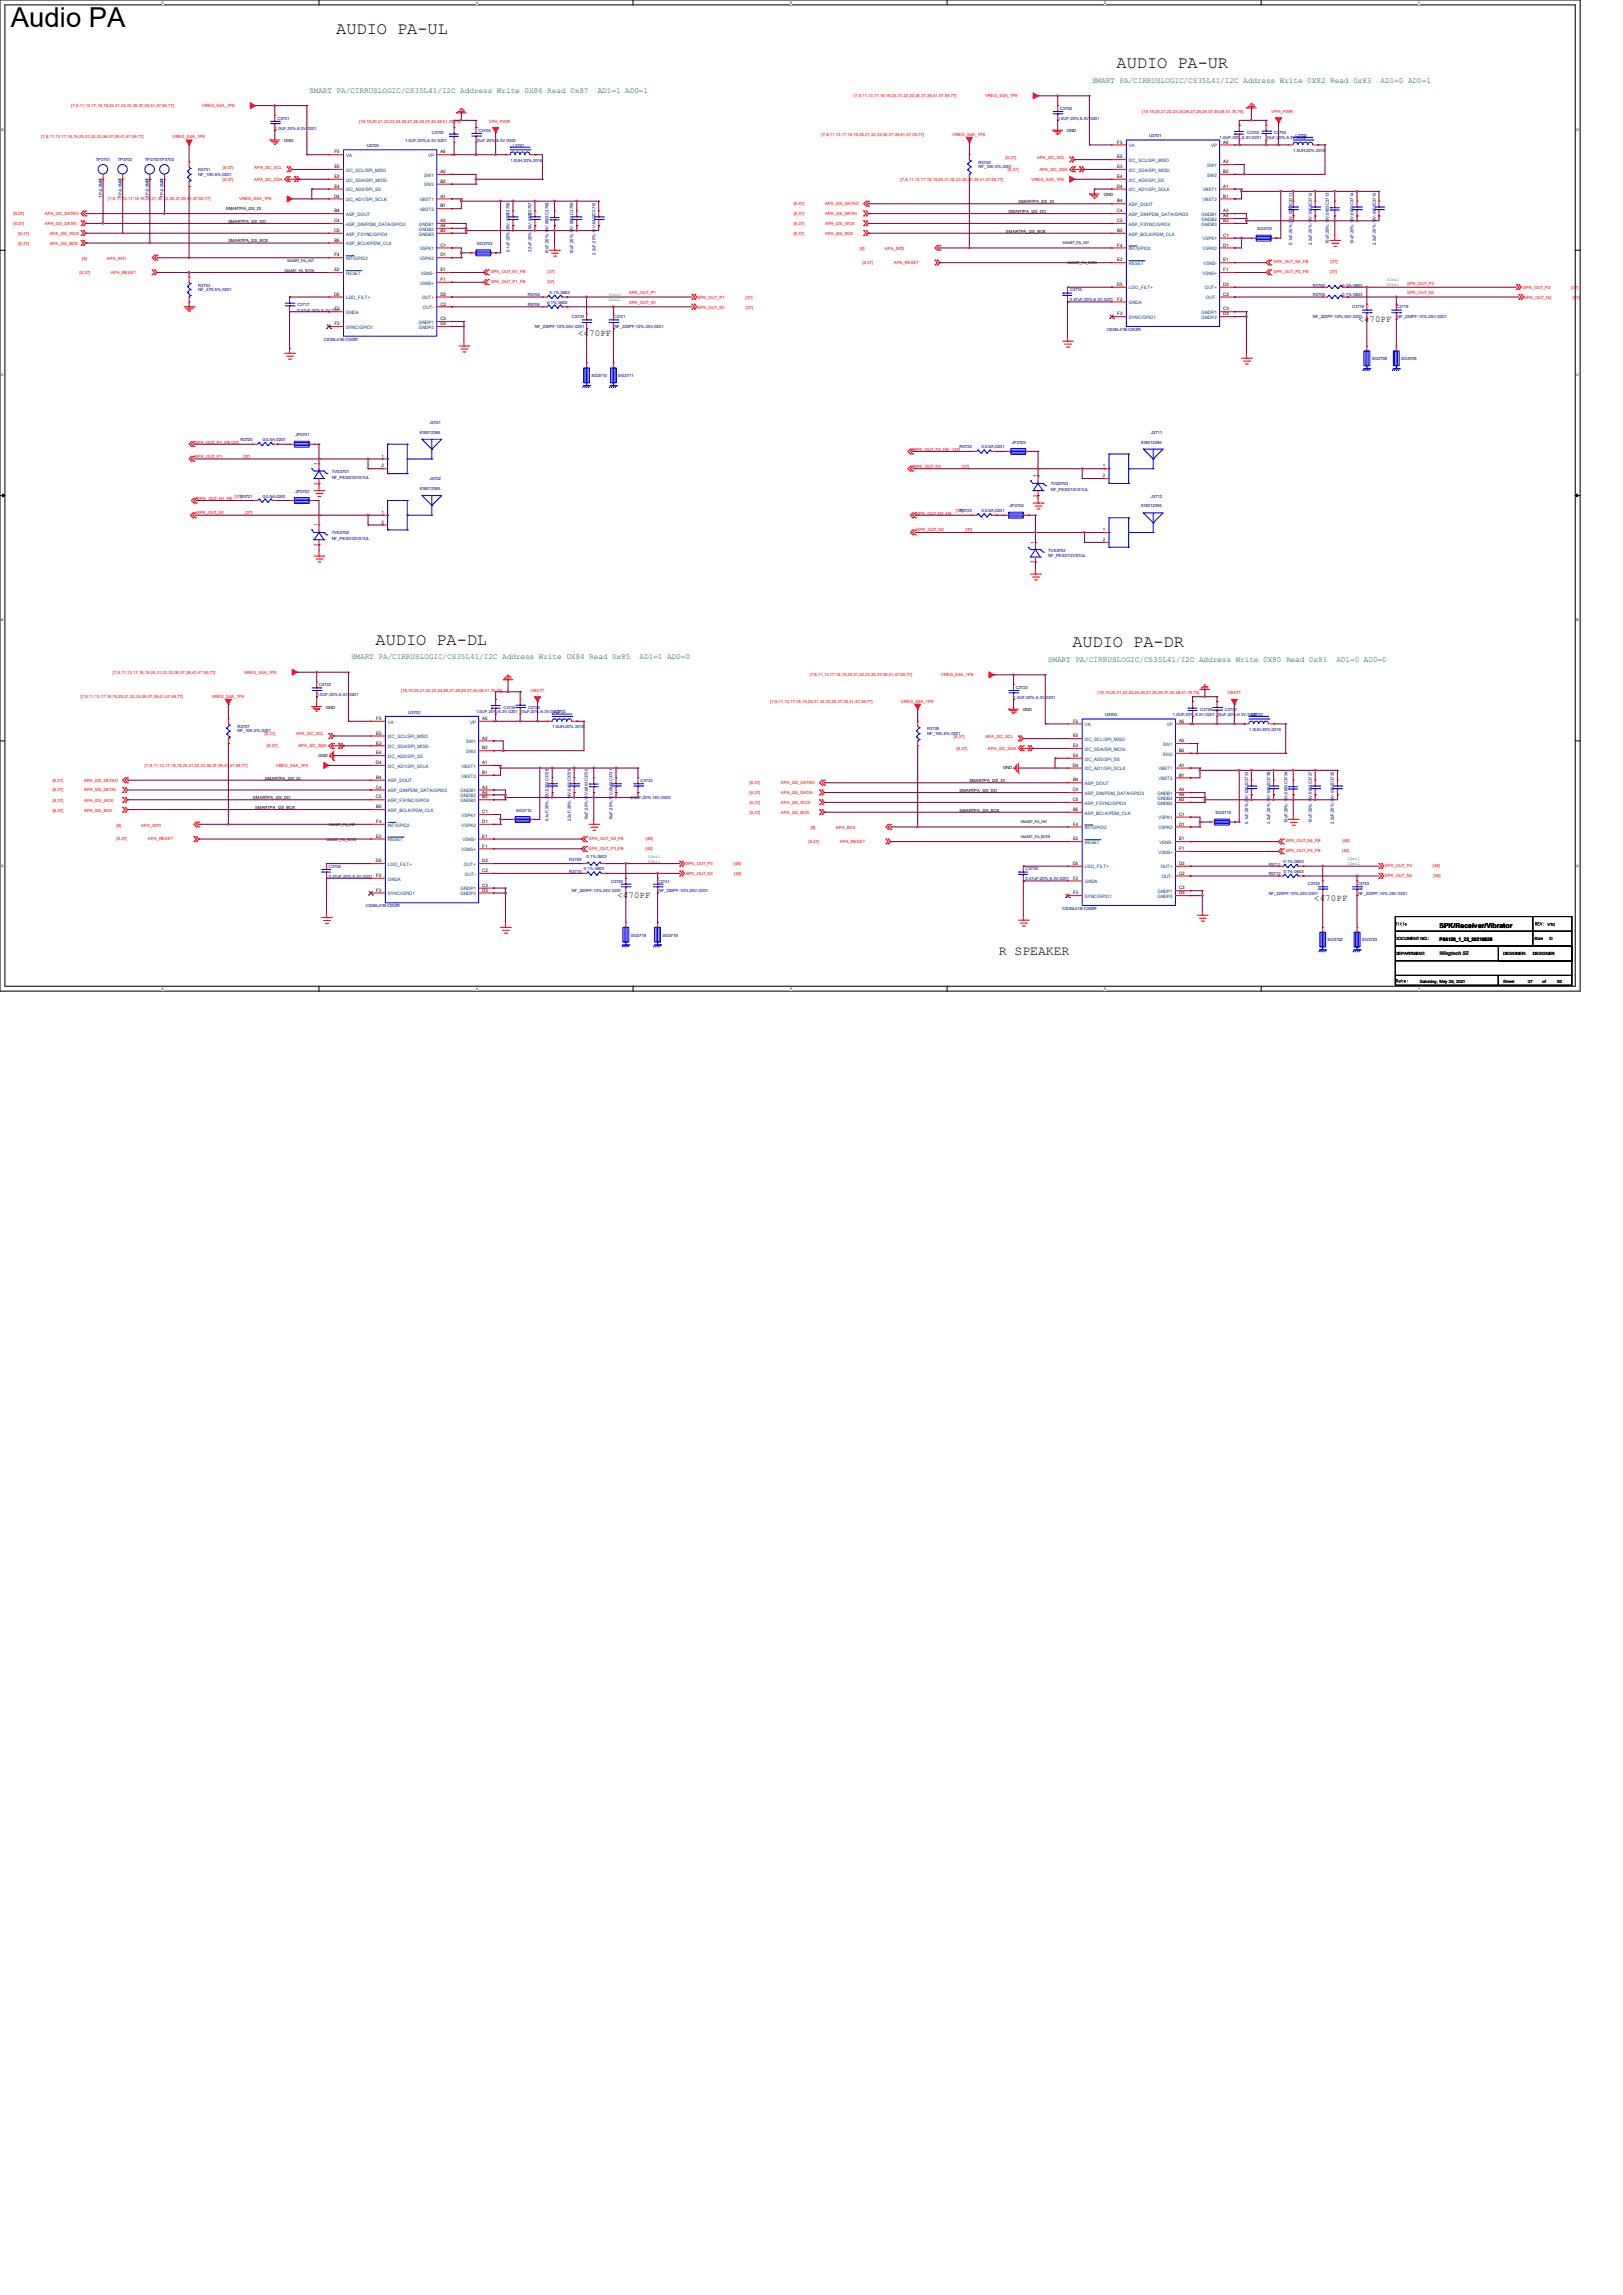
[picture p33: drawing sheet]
<svg xmlns="http://www.w3.org/2000/svg" width="210mm" height="297mm" viewBox="0 0 210 297" stroke-linecap="round" stroke-linejoin="round" font-family="sans-serif">
<defs><g id="words">
<text font-size="3.6" x="1.4" y="3.5">Audio PA</text>
<g font-size="2.2">
<text x="43.5" y="4.4">AUDIO PA-UL</text>
<text x="144.5" y="8.8">AUDIO PA-UR</text>
<text x="48.6" y="83.4">AUDIO PA-DL</text>
<text x="138.8" y="83.7">AUDIO PA-DR</text>
</g>
<text font-size="1.7" x="129.2" y="123.6">R SPEAKER</text>
<g font-size="1.2">
<text x="175.8" y="41.6">&lt;470PF</text>
<text x="74.8" y="43.5">&lt;470PF</text>
<text x="79.9" y="116.2">&lt;470PF</text>
<text x="170.1" y="116.5">&lt;470PF</text>
</g>
<g font-size="1" fill="#008000">
<text x="40" y="12">SMART PA/CIRRUSLOGIC/CS35L41/I2C Address Write 0X86 Read 0x87</text>
<text x="77.3" y="12">AD1=1 AD0=1</text>
<text x="141.3" y="10.7">SMART PA/CIRRUSLOGIC/CS35L41/I2C Address Write 0X82 Read 0x83</text>
<text x="178.6" y="10.7">AD1=0 AD0=1</text>
<text x="45.4" y="85.3">SMART PA/CIRRUSLOGIC/CS35L41/I2C Address Write 0X84 Read 0x85</text>
<text x="82.8" y="85.3">AD1=1 AD0=0</text>
<text x="135.6" y="85.6">SMART PA/CIRRUSLOGIC/CS35L41/I2C Address Write 0X80 Read 0x81</text>
<text x="172.9" y="85.6">AD1=0 AD0=0</text>
</g>
<text font-size=".9" x="186.3" y="120.1">SPK/Receiver/Vibrator</text>
<g font-size=".6" fill="#f00">
<text x="5.3" y="17.9">[7,8,11,13,17,18,19,25,31,32,33,36,37,39,41,47,59,77]</text>
<text x="9.2" y="13.8">[7,8,11,13,17,18,19,25,31,32,33,36,37,39,41,47,59,77]</text>
<text x="22.3" y="17.9">VREG_S4A_1P8</text>
<text x="26.2" y="13.8">VREG_S4A_1P8</text>
<text x="46.5" y="15.9">[18,19,20,21,22,23,24,26,27,28,29,37,40,48,51,78,79]</text>
<text x="63.2" y="15.9">VPH_PWR</text>
<text x="106.3" y="17.6">[7,8,11,13,17,18,19,25,31,32,33,36,37,39,41,47,59,77]</text>
<text x="110.5" y="12.6">[7,8,11,13,17,18,19,25,31,32,33,36,37,39,41,47,59,77]</text>
<text x="123.3" y="17.6">VREG_S4A_1P8</text>
<text x="127.5" y="12.6">VREG_S4A_1P8</text>
<text x="147.8" y="14.6">[18,19,20,21,22,23,24,26,27,28,29,37,40,48,51,78,79]</text>
<text x="164.5" y="14.6">VPH_PWR</text>
<text x="28.8" y="21.8">[8,37]</text>
<text x="28.8" y="23.4">[8,37]</text>
<text x="32.9" y="21.8">APA_I2C_SCL</text>
<text x="32.9" y="23.4">APA_I2C_SDA</text>
<text x="116.5" y="23.4">[7,8,11,13,17,18,19,25,31,32,33,36,37,39,41,47,59,77]</text>
<text x="130.1" y="20.6">[8,37]</text>
<text x="130.4" y="22.1">[8,37]</text>
<text x="133.5" y="23.4">VREG_S4A_1P8</text>
<text x="134.2" y="20.6">APA_I2C_SCL</text>
<text x="134.5" y="22.1">APA_I2C_SDA</text>
<text x="1.7" y="27.9">[8,37]</text>
<text x="1.7" y="29.1">[8,37]</text>
<text x="5.8" y="27.9">APA_I2S_DATAO</text>
<text x="5.8" y="29.1">APA_I2S_DATAI</text>
<text x="14" y="25.9">[7,8,11,13,17,18,19,25,31,32,33,36,37,39,41,47,59,77]</text>
<text x="30.9" y="25.9">VREG_S4A_1P8</text>
<text x="102.7" y="26.6">[8,37]</text>
<text x="102.7" y="27.8">[8,37]</text>
<text x="102.7" y="29.1">[8,37]</text>
<text x="106.8" y="26.6">APA_I2S_DATAO</text>
<text x="106.8" y="27.8">APA_I2S_DATAI</text>
<text x="106.8" y="29.1">APA_I2S_WCK</text>
<text x="2.4" y="30.4">[8,37]</text>
<text x="2.4" y="31.7">[8,37]</text>
<text x="6.4" y="30.4">APA_I2S_WCK</text>
<text x="6.4" y="31.7">APA_I2S_BCK</text>
<text x="10.3" y="35.4">[8,37]</text>
<text x="10.6" y="33.7">[8]</text>
<text x="13.8" y="33.7">APA_INT1</text>
<text x="14.4" y="35.4">APA_RESET</text>
<text x="63.5" y="35.3">SPK_OUT_N1_FB</text>
<text x="70.9" y="35.3">[37]</text>
<text x="102.7" y="30.4">[8,37]</text>
<text x="106.8" y="30.4">APA_I2S_BCK</text>
<text x="111.3" y="32.4">[8]</text>
<text x="111.6" y="34.2">[8,37]</text>
<text x="114.5" y="32.4">APA_INT2</text>
<text x="115.7" y="34.2">APA_RESET</text>
<text x="164.8" y="34.1">SPK_OUT_N2_FB</text>
<text x="164.8" y="35.3">SPK_OUT_P2_FB</text>
<text x="172.1" y="35.3">[37]</text>
<text x="172.2" y="34.1">[37]</text>
<text x="63.5" y="36.6">SPK_OUT_P1_FB</text>
<text x="70.8" y="36.6">[37]</text>
<text x="81.4" y="38.1">SPK_OUT_P1</text>
<text x="81.4" y="39.4">SPK_OUT_N1</text>
<text x="90.3" y="38.7">SPK_OUT_P1</text>
<text x="90.3" y="40">SPK_OUT_N1</text>
<text x="96.5" y="38.7">[37]</text>
<text x="96.5" y="40">[37]</text>
<text x="182.1" y="36.8">SPK_OUT_P2</text>
<text x="182.1" y="38.1">SPK_OUT_N2</text>
<text x="197.1" y="37.5">SPK_OUT_P2</text>
<text x="197.2" y="38.7">SPK_OUT_N2</text>
<text x="203.3" y="37.5">[37]</text>
<text x="203.5" y="38.7">[37]</text>
<text x="25.2" y="59.3">SPK_OUT_P1</text>
<text x="25.2" y="57.4">SPK_OUT_P1_FB [37]</text>
<text x="31.5" y="59.3">[37]</text>
<text x="118.2" y="58.3">SPK_OUT_P2_FB</text>
<text x="123.3" y="58.3">[37]</text>
<text x="25.5" y="64.7">SPK_OUT_N1_FB</text>
<text x="30.4" y="64.4">[37]R3721</text>
<text x="118.2" y="60.6">SPK_OUT_P2</text>
<text x="124.5" y="60.6">[37]</text>
<text x="25.5" y="66.6">SPK_OUT_N1</text>
<text x="31.8" y="66.6">[37]</text>
<text x="118.6" y="66.6">SPK_OUT_N2_FB</text>
<text x="118.6" y="68.8">SPK_OUT_N2</text>
<text x="123.7" y="66.3">[37]</text>
<text x="124.9" y="68.8">[37]</text>
<text x="14.6" y="87.2">[7,8,11,13,17,18,19,25,31,32,33,36,37,39,41,47,59,77]</text>
<text x="31.6" y="87.2">VREG_S4A_1P8</text>
<text x="51.9" y="89.5">[18,19,20,21,22,23,24,26,27,28,29,37,40,48,51,78,79]</text>
<text x="68.7" y="89.5">VBATT</text>
<text x="104.8" y="87.5">[7,8,11,13,17,18,19,25,31,32,33,36,37,39,41,47,59,77]</text>
<text x="121.8" y="87.5">VREG_S4A_1P8</text>
<text x="142.1" y="89.8">[18,19,20,21,22,23,24,26,27,28,29,37,40,48,51,78,79]</text>
<text x="158.8" y="89.8">VBATT</text>
<text x="10.4" y="90.3">[7,8,11,13,17,18,19,25,31,32,33,36,37,39,41,47,59,77]</text>
<text x="27.4" y="90.3">VREG_S4A_1P8</text>
<text x="34.2" y="95.2">[8,37]</text>
<text x="38.3" y="95.2">APA_I2C_SCL</text>
<text x="99.7" y="90.9">[7,8,11,13,17,18,19,25,31,32,33,36,37,39,41,47,59,77]</text>
<text x="116.6" y="90.9">VREG_S4A_1P8</text>
<text x="123.4" y="95.5">[8,37]</text>
<text x="127.5" y="95.5">APA_I2C_SCL</text>
<text x="6.8" y="101.2">[8,37]</text>
<text x="10.9" y="101.2">APA_I2S_DATAO</text>
<text x="18.8" y="99.2">[7,8,11,13,17,18,19,25,31,32,33,36,37,39,41,47,59,77]</text>
<text x="34.5" y="96.7">[8,37]</text>
<text x="35.7" y="99.2">VREG_S4A_1P8</text>
<text x="38.6" y="96.7">APA_I2C_SDA</text>
<text x="97" y="101.5">[8,37]</text>
<text x="101" y="101.5">APA_I2S_DATAO</text>
<text x="123.8" y="97">[8,37]</text>
<text x="127.8" y="97">APA_I2C_SDA</text>
<text x="6.8" y="102.4">[8,37]</text>
<text x="6.8" y="103.8">[8,37]</text>
<text x="6.8" y="105">[8,37]</text>
<text x="10.9" y="102.4">APA_I2S_DATAI</text>
<text x="10.9" y="103.8">APA_I2S_WCK</text>
<text x="10.9" y="105">APA_I2S_BCK</text>
<text x="15.1" y="107">[8]</text>
<text x="18.3" y="107">APA_INT3</text>
<text x="97" y="102.7">[8,37]</text>
<text x="97" y="104.1">[8,37]</text>
<text x="97" y="105.3">[8,37]</text>
<text x="101" y="102.7">APA_I2S_DATAI</text>
<text x="101" y="104.1">APA_I2S_WCK</text>
<text x="101" y="105.3">APA_I2S_BCK</text>
<text x="104.9" y="107.3">[8]</text>
<text x="108.2" y="107.3">APA_INT4</text>
<text x="15.1" y="108.8">[8,37]</text>
<text x="19.1" y="108.8">APA_RESET</text>
<text x="76.2" y="108.7">SPK_OUT_N3_FB</text>
<text x="76.2" y="110">SPK_OUT_P3_FB</text>
<text x="83.5" y="110">[48]</text>
<text x="83.6" y="108.7">[48]</text>
<text x="88.7" y="111.9">SPK_OUT_P3</text>
<text x="88.7" y="113.2">SPK_OUT_N3</text>
<text x="95" y="111.9">[48]</text>
<text x="95" y="113.2">[48]</text>
<text x="104.6" y="109.1">[8,37]</text>
<text x="108.7" y="109.1">APA_RESET</text>
<text x="166.4" y="109">SPK_OUT_N4_FB</text>
<text x="166.4" y="110.3">SPK_OUT_P4_FB</text>
<text x="173.7" y="110.3">[48]</text>
<text x="173.7" y="109">[48]</text>
<text x="179.2" y="112.3">SPK_OUT_P4</text>
<text x="179.2" y="113.5">SPK_OUT_N4</text>
<text x="185.4" y="112.3">[48]</text>
<text x="185.5" y="113.5">[48]</text>
</g>
<g font-size=".6" fill="#000080">
<text x="35.6" y="16.8">1.0UF;20%;6.3V;0201</text>
<text x="35.9" y="15.5">C3701</text>
<text x="55.9" y="17.4">C3702</text>
<text x="61.9" y="17.1">C3705</text>
<text x="136.9" y="15.5">1.0UF;20%;6.3V;0201</text>
<text x="137.2" y="14.2">C3700</text>
<text x="148.7" y="17.8">U3701</text>
<text x="161.4" y="17.4">C3703</text>
<text x="164.8" y="17.4">C3704</text>
<text x="167.6" y="17.7">L3700</text>
<text x="12.4" y="20.9">TP3701</text>
<text x="15.2" y="20.9">TP3702</text>
<text x="18.8" y="20.9">TP3700TP3703</text>
<text x="25.7" y="22.1">R3701</text>
<text x="25.7" y="22.7">NF_10K;5%;0201</text>
<text x="47.5" y="19.1">U3700</text>
<text x="52.4" y="18.3">1.0UF;20%;6.3V;0201</text>
<text x="61.6" y="18.3">10uF;20%;6.3V;0402</text>
<text x="66" y="21">1.0UH;20%;2016</text>
<text x="66.4" y="19">L3701</text>
<text x="126.6" y="21.2">R3700</text>
<text x="126.6" y="21.8">NF_10K;5%;0201</text>
<text x="157.8" y="18">1.0UF;20%;6.3V;0201</text>
<text x="163.8" y="18">10uF;20%;6.3V;0402</text>
<text x="167.3" y="19.7">1.0UH;20%;2016</text>
<text x="13.2" y="25.6" transform="rotate(-90 13.2 25.6)">TP-0.5MM</text>
<text x="15.7" y="25.6" transform="rotate(-90 15.7 25.6)">TP-0.5MM</text>
<text x="19.3" y="25.6" transform="rotate(-90 19.3 25.6)">TP-0.5MM</text>
<text x="21.2" y="25.6" transform="rotate(-90 21.2 25.6)">TP-0.5MM</text>
<text x="65.9" y="27.8" transform="rotate(-90 65.9 27.8)">C3706</text>
<text x="68.8" y="27.8" transform="rotate(-90 68.8 27.8)">C3707</text>
<text x="162.7" y="29.8">SG3701</text>
<text x="61.7" y="31.7">SG3703</text>
<text x="65.9" y="32.6" transform="rotate(-90 65.9 32.6)">0.1uF;20%;25V;0201</text>
<text x="68.8" y="32.6" transform="rotate(-90 68.8 32.6)">2.2uF;20%;16V;0402</text>
<text x="71" y="32.9" transform="rotate(-90 71 32.9)">10uF;20%;16V;0603C3708</text>
<text x="74.2" y="32.9" transform="rotate(-90 74.2 32.9)">10uF;20%;16V;0603C3709</text>
<text x="77.1" y="33" transform="rotate(-90 77.1 33)">2.2uF;20%;16V;0402C3710</text>
<text x="167.2" y="31.7" transform="rotate(-90 167.2 31.7)">0.1uF;20%;25V;0201C3711</text>
<text x="169.8" y="31.7" transform="rotate(-90 169.8 31.7)">2.2uF;20%;16V;0402C3712</text>
<text x="172" y="31.6" transform="rotate(-90 172 31.6)">10uF;20%;16V;0603C3713</text>
<text x="175.1" y="31.6" transform="rotate(-90 175.1 31.6)">10uF;20%;16V;0603C3714</text>
<text x="178" y="31.7" transform="rotate(-90 178 31.7)">2.2uF;20%;16V;0402C3715</text>
<text x="25.7" y="37.1">R3702</text>
<text x="25.7" y="37.6">NF_47K;5%;0201</text>
<text x="38.5" y="39.6">C3717</text>
<text x="38.5" y="40.4">0.47uF;20%;6.3V;0201</text>
<text x="68.3" y="39.6">R3706</text>
<text x="68.3" y="38.4">R3704</text>
<text x="70.8" y="39.3">0;1%;0603</text>
<text x="71.1" y="38">0;1%;0603</text>
<text x="74" y="41.2">C3720</text>
<text x="79.4" y="41.2">C3721</text>
<text x="138.4" y="37.7">C3716</text>
<text x="138.4" y="39">0.47uF;20%;6.3V;0201</text>
<text x="169.9" y="37.1">R3703</text>
<text x="169.9" y="38.4">R3705</text>
<text x="169.9" y="41.2">NF_220PF;10%;25V;0201</text>
<text x="173.7" y="37.1">0;1%;0603</text>
<text x="173.7" y="38.4">0;1%;0603</text>
<text x="175" y="39.9">C3718</text>
<text x="180.7" y="39.9">C3719</text>
<text x="180.8" y="41.2">NF_220PF;10%;25V;0201</text>
<text x="41.9" y="44.1">CS35L41B-CWZR</text>
<text x="69.2" y="42.5">NF_220PF;10%;25V;0201</text>
<text x="79.5" y="42.5">NF_220PF;10%;25V;0201</text>
<text x="143.2" y="42.8">CS35L41B-CWZR</text>
<text x="177.5" y="46.6">SG3708</text>
<text x="181.3" y="46.6">SG3709</text>
<text x="76.5" y="48.8">SG3710</text>
<text x="80" y="48.8">SG3711</text>
<text x="31.1" y="57.1">R3720</text>
<text x="34" y="57.1">0;0.5A;0201</text>
<text x="38.2" y="56.4">JP3701</text>
<text x="54.3" y="56.1">818012394</text>
<text x="55.6" y="54.9">J3701</text>
<text x="124.2" y="58">R3722</text>
<text x="127" y="58">0;0.5A;0201</text>
<text x="130.9" y="57.4">JP3703</text>
<text x="147.7" y="57.4">818012394</text>
<text x="148.9" y="56.1">J3711</text>
<text x="34" y="64.4">0;0.5A;0201</text>
<text x="38.2" y="63.8">JP3702</text>
<text x="42.9" y="61.2">TVS3701</text>
<text x="42.9" y="62">NF_PESD12VS1UL</text>
<text x="54.3" y="63.4">818012394</text>
<text x="55.6" y="62.1">J3702</text>
<text x="130.6" y="65.7">JP3704</text>
<text x="136" y="62.8">TVS3703</text>
<text x="136" y="63.5">NF_PESD12VS1UL</text>
<text x="147.7" y="65.7">818012394</text>
<text x="148.9" y="64.4">J3712</text>
<text x="42.9" y="69.1">TVS3702</text>
<text x="42.9" y="69.9">NF_PESD12VS1UL</text>
<text x="124.2" y="66.3">R3723</text>
<text x="127" y="66.3">0;0.5A;0201</text>
<text x="135.6" y="71.4">TVS3704</text>
<text x="135.6" y="72.1">NF_PESD12VS1UL</text>
<text x="41.3" y="88.8">C3722</text>
<text x="131.4" y="89.2">C3723</text>
<text x="30.7" y="94.2">R3707</text>
<text x="30.7" y="94.8">NF_10K;5%;0201</text>
<text x="41" y="90.1">1.0UF;20%;6.3V;0201</text>
<text x="52.8" y="92.4">U3702</text>
<text x="61.6" y="92.3">1.0UF;20%;6.3V;0201</text>
<text x="65.2" y="91.7">C3724</text>
<text x="67.3" y="92.3">10uF;20%;6.3V;0402</text>
<text x="68.3" y="91.7">C3725</text>
<text x="71.5" y="94.3">1.0UH;20%;2016</text>
<text x="71.8" y="92.3">L3702</text>
<text x="120" y="94.5">R3708</text>
<text x="120" y="95.1">NF_10K;5%;0201</text>
<text x="131.1" y="90.4">1.0UF;20%;6.3V;0201</text>
<text x="143" y="92.7">U3703</text>
<text x="151.8" y="92.6">1.0UF;20%;6.3V;0201</text>
<text x="155.3" y="92">C3726</text>
<text x="157.5" y="92.6">10uF;20%;6.3V;0402</text>
<text x="158.5" y="92">C3727</text>
<text x="161.6" y="94.6">1.0UH;20%;2016</text>
<text x="161.9" y="92.6">L3703</text>
<text x="82.9" y="101.2">C3732</text>
<text x="66.8" y="105">SG3713</text>
<text x="71" y="106.3" transform="rotate(-90 71 106.3)">0.1uF;20%;25V;0201C3728</text>
<text x="73.9" y="106.3" transform="rotate(-90 73.9 106.3)">2.2uF;20%;16V;0402C3729</text>
<text x="76.1" y="106.2" transform="rotate(-90 76.1 106.2)">10uF;20%;16V;0603C3730</text>
<text x="79.3" y="106.2" transform="rotate(-90 79.3 106.2)">10uF;20%;16V;0603C3731</text>
<text x="81.6" y="103.4">2.2uF;20%;16V;0402</text>
<text x="157.3" y="105.3">SG3715</text>
<text x="161.5" y="106.6" transform="rotate(-90 161.5 106.6)">0.1uF;20%;25V;0201C3733</text>
<text x="164.3" y="106.6" transform="rotate(-90 164.3 106.6)">2.2uF;20%;16V;0402C3736</text>
<text x="166.6" y="106.5" transform="rotate(-90 166.6 106.5)">10uF;20%;16V;0603C3734</text>
<text x="169.8" y="106.5" transform="rotate(-90 169.8 106.5)">10uF;20%;16V;0603C3737</text>
<text x="172.6" y="106.6" transform="rotate(-90 172.6 106.6)">2.2uF;20%;16V;0402C3735</text>
<text x="42.5" y="112.3">C3738</text>
<text x="42.5" y="113.6">0.47uF;20%;6.3V;0201</text>
<text x="73.7" y="111.4">R3709</text>
<text x="73.7" y="112.9">R3710</text>
<text x="75.6" y="112.6">0;1%;0603</text>
<text x="75.9" y="111">0;1%;0603</text>
<text x="132.7" y="112.6">C3739</text>
<text x="132.7" y="113.9">0.47uF;20%;6.3V;0201</text>
<text x="164.2" y="112">R3711</text>
<text x="164.2" y="113.3">R3712</text>
<text x="166.1" y="111.7">0;1%;0603</text>
<text x="166.1" y="112.9">0;1%;0603</text>
<text x="47.3" y="117.4">CS35L41B-CWZR</text>
<text x="74" y="115.5">NF_220PF;10%;25V;0201</text>
<text x="79.1" y="114.2">C3740</text>
<text x="85.1" y="114.2">C3741</text>
<text x="85.2" y="115.5">NF_220PF;10%;25V;0201</text>
<text x="137.5" y="117.7">CS35L41B-CWZR</text>
<text x="164.2" y="115.8">NF_220PF;10%;25V;0201</text>
<text x="169.2" y="114.6">C3742</text>
<text x="175.6" y="114.6">C3743</text>
<text x="175.7" y="115.8">NF_220PF;10%;25V;0201</text>
<text x="81.6" y="121.2">SG3718</text>
<text x="85.7" y="121.2">SG3719</text>
<text x="171.8" y="121.8">SG3722</text>
<text x="176.2" y="121.8">SG3723</text>
</g>
<g font-size=".6">
<text x="138" y="17.1">GND</text>
<text x="13.2" y="23.4" transform="rotate(-90 13.2 23.4)">1</text>
<text x="15.7" y="23.4" transform="rotate(-90 15.7 23.4)">1</text>
<text x="19.2" y="23.4" transform="rotate(-90 19.2 23.4)">1</text>
<text x="21.1" y="23.4" transform="rotate(-90 21.1 23.4)">1</text>
<text x="36.8" y="18.3">GND</text>
<text x="43.3" y="23">E3</text>
<text x="43.3" y="21.8">E5</text>
<text x="43.3" y="19.9">F5</text>
<text x="57" y="23.7">B2</text>
<text x="57" y="22.4">A2</text>
<text x="57" y="19.9">A5</text>
<text x="144.6" y="21.8">E3</text>
<text x="144.6" y="23">E4</text>
<text x="144.6" y="20.5">E5</text>
<text x="144.6" y="18.6">F5</text>
<text x="158.3" y="22.4">B2</text>
<text x="158.3" y="21.1">A2</text>
<text x="158.3" y="18.6">A5</text>
<text x="29.2" y="27.2">SMARTPA_I2S_DI</text>
<text x="29.5" y="28.8">SMARTPA_I2S_DO</text>
<text x="43.2" y="28.7">C4</text>
<text x="43.2" y="25.6">D4</text>
<text x="43.3" y="27.5">B4</text>
<text x="43.3" y="24.3">E4</text>
<text x="57" y="26.8">B1</text>
<text x="57" y="25.6">A1</text>
<text x="57" y="28.7">A3</text>
<text x="57" y="29.4">A4</text>
<text x="130.5" y="27.6">SMARTPA_I2S_DO</text>
<text x="131.8" y="26.3">SMARTPA_I2S_DI</text>
<text x="142.8" y="25.3">GND</text>
<text x="144.5" y="27.5">C4</text>
<text x="144.5" y="28.7">C5</text>
<text x="144.5" y="24.3">D4</text>
<text x="144.6" y="26.2">B4</text>
<text x="158.3" y="25.6">B1</text>
<text x="158.3" y="28.7">B3</text>
<text x="158.3" y="24.3">A1</text>
<text x="158.3" y="27.5">A3</text>
<text x="158.3" y="28.1">A4</text>
<text x="29.5" y="31.4">SMARTPA_I2S_BCK</text>
<text x="36.8" y="35.1">SMART_PA_RSTN</text>
<text x="37.2" y="33.9">SMART_PA_INT</text>
<text x="43.2" y="30">C5</text>
<text x="43.3" y="31.3">B5</text>
<text x="43.3" y="35.1">E2</text>
<text x="43.3" y="33.2">F4</text>
<text x="57" y="30">B3</text>
<text x="57" y="31.9">C1</text>
<text x="57" y="33.2">D1</text>
<text x="57" y="35.1">E1</text>
<text x="130.2" y="30.1">SMARTPA_I2S_BCK</text>
<text x="137.5" y="31.6">SMART_PA_INT</text>
<text x="138.1" y="34.2">SMART_PA_RSTN</text>
<text x="144.6" y="30">B5</text>
<text x="144.6" y="33.8">E2</text>
<text x="144.6" y="31.9">F4</text>
<text x="158.3" y="30.6">C1</text>
<text x="158.3" y="31.9">D1</text>
<text x="158.3" y="33.8">E1</text>
<text x="158.3" y="35.1">F1</text>
<text x="43.2" y="38.3">D5</text>
<text x="43.3" y="40.2">F2</text>
<text x="57" y="39.5">C2</text>
<text x="57" y="41.4">C3</text>
<text x="57" y="38.3">D2</text>
<text x="57" y="36.4">F1</text>
<text x="144.5" y="37">D5</text>
<text x="144.6" y="38.9">F2</text>
<text x="144.6" y="40.8">F3</text>
<text x="158.3" y="38.3">C2</text>
<text x="158.3" y="40.2">C3</text>
<text x="158.3" y="37">D2</text>
<text x="158.3" y="40.8">D3</text>
<text x="43.3" y="42.1">F3</text>
<text x="57" y="42.1">D3</text>
<text x="49.4" y="59.2">1</text>
<text x="41.1" y="62.7" transform="rotate(-90 41.1 62.7)">2</text>
<text x="41.1" y="60.2" transform="rotate(-90 41.1 60.2)">1</text>
<text x="49.4" y="60.5">2</text>
<text x="134.2" y="64.3" transform="rotate(-90 134.2 64.3)">2</text>
<text x="134.2" y="61.8" transform="rotate(-90 134.2 61.8)">1</text>
<text x="142.7" y="60.5">1</text>
<text x="142.7" y="61.8">2</text>
<text x="41.1" y="70.7" transform="rotate(-90 41.1 70.7)">2</text>
<text x="41.1" y="68.1" transform="rotate(-90 41.1 68.1)">1</text>
<text x="49.4" y="66.5">1</text>
<text x="49.4" y="67.8">2</text>
<text x="133.8" y="70.4" transform="rotate(-90 133.8 70.4)">1</text>
<text x="142.7" y="68.7">1</text>
<text x="142.7" y="70">2</text>
<text x="133.8" y="72.9" transform="rotate(-90 133.8 72.9)">2</text>
<text x="42.2" y="91.7">GND</text>
<text x="48.7" y="95.1">E5</text>
<text x="48.7" y="93.2">F5</text>
<text x="62.4" y="95.7">A2</text>
<text x="62.4" y="93.2">A5</text>
<text x="132.3" y="92">GND</text>
<text x="138.8" y="95.4">E5</text>
<text x="138.8" y="93.5">F5</text>
<text x="152.6" y="93.5">A5</text>
<text x="34.3" y="100.9">SMARTPA_I2S_DI</text>
<text x="41.2" y="98">GND</text>
<text x="48.6" y="98.9">D4</text>
<text x="48.7" y="100.8">B4</text>
<text x="48.7" y="96.4">E3</text>
<text x="48.7" y="97.6">E4</text>
<text x="62.4" y="100.2">B1</text>
<text x="62.4" y="97">B2</text>
<text x="62.4" y="98.9">A1</text>
<text x="125.4" y="101.2">SMARTPA_I2S_DI</text>
<text x="129.8" y="99.6">GND</text>
<text x="138.8" y="99.2">D4</text>
<text x="138.8" y="101.1">B4</text>
<text x="138.8" y="96.7">E3</text>
<text x="138.8" y="98">E4</text>
<text x="152.6" y="100.5">B1</text>
<text x="152.6" y="97.3">B2</text>
<text x="152.6" y="99.2">A1</text>
<text x="152.6" y="96.1">A2</text>
<text x="32.7" y="103.4">SMARTPA_I2S_DO</text>
<text x="33" y="104.7">SMARTPA_I2S_BCK</text>
<text x="42.5" y="106.9">SMART_PA_INT</text>
<text x="48.6" y="102.1">C4</text>
<text x="48.6" y="103.3">C5</text>
<text x="48.7" y="104.6">B5</text>
<text x="48.7" y="106.5">F4</text>
<text x="62.4" y="103.3">B3</text>
<text x="62.4" y="102.1">A3</text>
<text x="62.4" y="102.7">A4</text>
<text x="62.4" y="105.2">C1</text>
<text x="62.4" y="106.5">D1</text>
<text x="124.2" y="102.5">SMARTPA_I2S_DO</text>
<text x="124.2" y="105">SMARTPA_I2S_BCK</text>
<text x="132.1" y="106.6">SMART_PA_INT</text>
<text x="138.8" y="102.4">C4</text>
<text x="138.8" y="103.7">C5</text>
<text x="138.8" y="104.9">B5</text>
<text x="138.8" y="106.9">F4</text>
<text x="152.6" y="103.7">B3</text>
<text x="152.6" y="102.4">A3</text>
<text x="152.6" y="103">A4</text>
<text x="152.6" y="105.6">C1</text>
<text x="152.6" y="106.9">D1</text>
<text x="42.2" y="108.8">SMART_PA_RSTN</text>
<text x="48.6" y="111.6">D5</text>
<text x="48.7" y="108.4">E2</text>
<text x="48.7" y="113.5">F2</text>
<text x="62.4" y="112.9">C2</text>
<text x="62.4" y="111.6">D2</text>
<text x="62.4" y="108.4">E1</text>
<text x="62.4" y="109.7">F1</text>
<text x="132.1" y="108.5">SMART_PA_RSTN</text>
<text x="138.8" y="111.9">D5</text>
<text x="138.8" y="108.8">E2</text>
<text x="138.8" y="113.8">F2</text>
<text x="152.6" y="113.2">C2</text>
<text x="152.6" y="111.9">D2</text>
<text x="152.6" y="108.8">E1</text>
<text x="152.6" y="110">F1</text>
<text x="48.7" y="115.4">F3</text>
<text x="62.4" y="114.8">C3</text>
<text x="62.4" y="115.4">D3</text>
<text x="138.8" y="115.7">F3</text>
<text x="152.6" y="115.1">C3</text>
<text x="152.6" y="115.7">D3</text>
<text x="200.2" y="119.8">V10</text>
<text x="180.5" y="121.7">DOCUMENT NO.:</text>
<text x="180.5" y="123.6">DEPARTMENT:</text>
<text x="186.3" y="121.7">P86120_1_22_20210529</text>
<text x="194.5" y="123.6">DESIGNER:</text>
<text x="198.3" y="123.6">DESIGNER</text>
<text x="198.6" y="121.7">Size</text>
<text x="200.5" y="121.7">D</text>
<text x="183.7" y="127.2">Saturday, May 29, 2021</text>
<text x="194.5" y="127.2">Sheet</text>
<text x="197.7" y="127.2">37</text>
<text x="199.6" y="127.2">of</text>
<text x="201.5" y="127.2">92</text>
</g>
<g font-size=".6" fill="#004080">
<text x="44.8" y="23.5">I2C_SDA/SPI_MOSI</text>
<text x="44.8" y="22.2">I2C_SCL/SPI_MISO</text>
<text x="44.8" y="20.3">VA</text>
<text x="54.9" y="22.9">SW1</text>
<text x="55.4" y="20.3">VP</text>
<text x="146.1" y="22.2">I2C_SDA/SPI_MOSI</text>
<text x="146.1" y="23.5">I2C_AD0/SPI_SS</text>
<text x="146.1" y="21">I2C_SCL/SPI_MISO</text>
<text x="146.1" y="19.1">VA</text>
<text x="156.2" y="22.9">SW2</text>
<text x="156.2" y="21.6">SW1</text>
<text x="156.7" y="19.1">VP</text>
<text x="44.8" y="27.9">ASP_DOUT</text>
<text x="44.8" y="29.2">ASP_DIN/PDM_DATA/GPIO3</text>
<text x="44.8" y="26">I2C_AD1/SPI_SCLK</text>
<text x="44.8" y="24.8">I2C_AD0/SPI_SS</text>
<text x="54.2" y="29.2">GNDB1</text>
<text x="54.2" y="29.8">GNDB2</text>
<text x="54.3" y="27.3">VBST2</text>
<text x="54.3" y="26">VBST1</text>
<text x="54.9" y="24.1">SW2</text>
<text x="146.1" y="26.7">ASP_DOUT</text>
<text x="146.1" y="27.9">ASP_DIN/PDM_DATA/GPIO3</text>
<text x="146.1" y="29.2">ASP_FSYNC/GPIO4</text>
<text x="146.1" y="24.8">I2C_AD1/SPI_SCLK</text>
<text x="155.5" y="29.2">GNDB3</text>
<text x="155.5" y="27.9">GNDB1</text>
<text x="155.5" y="28.6">GNDB2</text>
<text x="155.6" y="26">VBST2</text>
<text x="155.6" y="24.8">VBST1</text>
<text x="44.8" y="31.8">ASP_BCLK/PDM_CLK</text>
<text x="44.8" y="30.5">ASP_FSYNC/GPIO4</text>
<text x="44.8" y="35.6">RESET</text>
<text x="44.8" y="33.7">INT/GPIO2</text>
<text x="54.2" y="30.5">GNDB3</text>
<text x="54.3" y="32.4">VSPK1</text>
<text x="54.3" y="33.7">VSPK2</text>
<text x="54.4" y="35.6">VSNS-</text>
<text x="146.1" y="30.5">ASP_BCLK/PDM_CLK</text>
<text x="146.1" y="34.3">RESET</text>
<text x="146.1" y="32.4">INT/GPIO2</text>
<text x="155.6" y="31.1">VSPK1</text>
<text x="155.6" y="32.4">VSPK2</text>
<text x="155.6" y="35.6">VSNS+</text>
<text x="155.7" y="34.3">VSNS-</text>
<text x="44.8" y="38.7">LDO_FILT+</text>
<text x="44.8" y="40.6">GNDA</text>
<text x="54.2" y="41.9">GNDP1</text>
<text x="54.3" y="36.8">VSNS+</text>
<text x="54.6" y="38.7">OUT+</text>
<text x="54.7" y="40">OUT-</text>
<text x="146.1" y="37.5">LDO_FILT+</text>
<text x="146.1" y="39.4">GNDA</text>
<text x="146.1" y="41.3">SYNC/GPIO1</text>
<text x="155.5" y="40.6">GNDP1</text>
<text x="155.5" y="41.3">GNDP2</text>
<text x="155.9" y="37.5">OUT+</text>
<text x="156" y="38.7">OUT-</text>
<text x="44.8" y="42.5">SYNC/GPIO1</text>
<text x="54.2" y="42.5">GNDP2</text>
<text x="50.2" y="95.5">I2C_SCL/SPI_MISO</text>
<text x="50.2" y="93.6">VA</text>
<text x="60.8" y="93.6">VP</text>
<text x="140.4" y="95.9">I2C_SCL/SPI_MISO</text>
<text x="140.4" y="94">VA</text>
<text x="151" y="94">VP</text>
<text x="50.2" y="101.3">ASP_DOUT</text>
<text x="50.2" y="99.4">I2C_AD1/SPI_SCLK</text>
<text x="50.2" y="96.8">I2C_SDA/SPI_MOSI</text>
<text x="50.2" y="98.1">I2C_AD0/SPI_SS</text>
<text x="59.7" y="100.6">VBST2</text>
<text x="59.7" y="99.4">VBST1</text>
<text x="60.3" y="97.5">SW2</text>
<text x="60.3" y="96.2">SW1</text>
<text x="140.4" y="101.6">ASP_DOUT</text>
<text x="140.4" y="99.7">I2C_AD1/SPI_SCLK</text>
<text x="140.4" y="97.2">I2C_SDA/SPI_MOSI</text>
<text x="140.4" y="98.4">I2C_AD0/SPI_SS</text>
<text x="149.9" y="101">VBST2</text>
<text x="149.9" y="99.7">VBST1</text>
<text x="150.5" y="97.8">SW2</text>
<text x="150.5" y="96.5">SW1</text>
<text x="50.2" y="105.1">ASP_BCLK/PDM_CLK</text>
<text x="50.2" y="102.5">ASP_DIN/PDM_DATA/GPIO3</text>
<text x="50.2" y="103.8">ASP_FSYNC/GPIO4</text>
<text x="50.2" y="107">INT/GPIO2</text>
<text x="59.6" y="103.8">GNDB3</text>
<text x="59.6" y="102.5">GNDB1</text>
<text x="59.6" y="103.2">GNDB2</text>
<text x="59.7" y="105.7">VSPK1</text>
<text x="59.7" y="107">VSPK2</text>
<text x="140.4" y="105.4">ASP_BCLK/PDM_CLK</text>
<text x="140.4" y="102.9">ASP_DIN/PDM_DATA/GPIO3</text>
<text x="140.4" y="104.1">ASP_FSYNC/GPIO4</text>
<text x="140.4" y="107.3">INT/GPIO2</text>
<text x="149.8" y="104.1">GNDB3</text>
<text x="149.8" y="102.9">GNDB1</text>
<text x="149.8" y="103.5">GNDB2</text>
<text x="149.9" y="106">VSPK1</text>
<text x="149.9" y="107.3">VSPK2</text>
<text x="50.2" y="112.1">LDO_FILT+</text>
<text x="50.2" y="108.9">RESET</text>
<text x="50.2" y="114">GNDA</text>
<text x="59.7" y="110.2">VSNS+</text>
<text x="59.9" y="108.9">VSNS-</text>
<text x="60" y="112.1">OUT+</text>
<text x="60.2" y="113.3">OUT-</text>
<text x="140.4" y="112.4">LDO_FILT+</text>
<text x="140.4" y="109.2">RESET</text>
<text x="149.9" y="110.5">VSNS+</text>
<text x="150" y="109.2">VSNS-</text>
<text x="150.2" y="112.4">OUT+</text>
<text x="150.3" y="113.7">OUT-</text>
<text x="50.2" y="115.9">SYNC/GPIO1</text>
<text x="59.6" y="115.2">GNDP1</text>
<text x="59.6" y="115.9">GNDP2</text>
<text x="140.4" y="114.3">GNDA</text>
<text x="140.4" y="116.2">SYNC/GPIO1</text>
<text x="149.8" y="115.6">GNDP1</text>
<text x="149.8" y="116.2">GNDP2</text>
</g>
<g font-size=".6" fill="#008000">
<text x="78.7" y="38.3">32mil</text>
<text x="78.7" y="38.9">32mil</text>
<text x="179.4" y="37">32mil</text>
<text x="179.4" y="36.4">32mil</text>
<text x="83.8" y="111">32mil</text>
<text x="83.8" y="111.6">32mil</text>
<text x="174.3" y="111.3">32mil</text>
<text x="174.3" y="112">32mil</text>
</g>
<text font-size=".6" fill="#400040" x="186.3" y="123.7">Wingtech SZ</text>
<g font-size=".5">
<text x="21" y=".5">5</text>
<text x="61.6" y=".5">4</text>
<text x="102.2" y=".5">3</text>
<text x="142.9" y=".5">2</text>
<text x="183.5" y=".5">1</text>
<text x=".2" y="16.9">D</text>
<text x="204" y="16.9">D</text>
<text x=".2" y="48.6">C</text>
<text x="204" y="48.6">C</text>
<text x=".2" y="80.4">B</text>
<text x="204" y="80.4">B</text>
<text x=".2" y="112.1">A</text>
<text x="204" y="112.1">A</text>
<text x="21" y="128.1">5</text>
<text x="61.6" y="128.1">4</text>
<text x="102.2" y="128.1">3</text>
<text x="142.9" y="128.1">2</text>
<text x="183.5" y="128.1">1</text>
</g>
</g></defs>
<path d="M0 0h204.5v128.3h-204.5zM.6 .6h203.2v127h-203.2z" fill="none" stroke="#000" stroke-width=".13"/>
<g fill="#fff">
<path d="M21 .1h.2v.5h-.2z"/>
<path d="M21 127.7h.2v.5h-.2z"/>
</g>
<path d="M41.3 0v.6M41.3 127.6v.7" fill="none" stroke="#000" stroke-width=".13"/>
<g fill="#fff">
<path d="M61.6 .1h.2v.5h-.2z"/>
<path d="M61.6 127.7h.2v.5h-.2z"/>
</g>
<path d="M81.9 0v.6M81.9 127.6v.7" fill="none" stroke="#000" stroke-width=".13"/>
<g fill="#fff">
<path d="M102.2 .1h.2v.5h-.2z"/>
<path d="M102.2 127.7h.2v.5h-.2z"/>
</g>
<path d="M122.6 0v.6M122.6 127.6v.7" fill="none" stroke="#000" stroke-width=".13"/>
<g fill="#fff">
<path d="M142.9 .1h.2v.5h-.2z"/>
<path d="M142.9 127.7h.2v.5h-.2z"/>
</g>
<path d="M163.2 0v.6M163.2 127.6v.7" fill="none" stroke="#000" stroke-width=".13"/>
<g fill="#fff">
<path d="M183.5 .1h.2v.5h-.2z"/>
<path d="M183.5 127.7h.2v.5h-.2z"/>
<path d="M.2 16.5h.3v.5h-.3z"/>
<path d="M204 16.5h.3v.5h-.3z"/>
<path d="M.2 48.3h.3v.5h-.3z"/>
<path d="M204 48.3h.3v.5h-.3z"/>
</g>
<path d="M0 32.4h.6M203.8 32.4h.7" fill="none" stroke="#000" stroke-width=".13"/>
<g fill="#fff">
<path d="M.2 80h.2v.5h-.2z"/>
<path d="M204 80h.3v.5h-.3z"/>
</g>
<path d="M0 64.1h.6M203.8 64.1h.7" fill="none" stroke="#000" stroke-width=".13"/>
<path d="M.3 63.9l.3 .2-.3 .2zM203.8 64.1l.3-.2v.4z" fill="#000" stroke="#000" stroke-width=".13"/>
<g fill="#fff">
<path d="M.2 111.8h.3v.5h-.3z"/>
<path d="M204 111.8h.3v.5h-.3z"/>
</g>
<path d="M0 95.9h.6M203.8 95.9h.7M180.6 118.6h17.7v1.9h-17.7zM198.3 118.6h5.1v1.9h-5.1zM180.6 120.5h17.7v1.9h-17.7zM180.6 126.2h13.3v1.3h-13.3zM180.6 124.3h22.8v1.9h-22.8zM180.6 122.4h22.8v1.9h-22.8zM193.9 126.2h9.5v1.3h-9.5zM193.9 122.4h9.5v1.9h-9.5zM198.3 120.5h5.1v1.9h-5.1z" fill="none" stroke="#000" stroke-width=".13"/>
<g fill="none" stroke="#f00" stroke-width=".13">
<path d="M34.9 18.1h.1M34.9 18.1h1.3M35.1 18.3h.1M35.1 18.3h.9M35.3 18.5h.5M35.5 18.7h.1M35.6 14.9h.1M35.6 16.8h.1M35.6 14.9v.7M35.6 16.2v.6M35.8 18.5h.1M58.8 18.4h.1"/>
<path d="M58.8 16.5h.1M58.8 16.5v.6M58.8 17.8v.6M59.1 14.6h.1M59.1 14.6h1.2M59.3 14.4h.1M59.3 14.4h.9M59.4 14.2h.5M59.6 14.1h.1M59.6 14.1h.2M59.9 14.2h.1M61.6 16.5h.1"/>
<path d="M61.6 18.4h.1M61.6 16.5v.6M61.6 17.8v.6M136.2 16.8h.1M136.2 16.8h1.3M136.4 17h.1M136.4 17h.9M136.6 17.2h.5M136.8 17.4h.1M136.9 13.7h.1M136.9 15.6h.1M136.9 13.7v.6"/>
<path d="M136.9 14.9v.7M137.1 17.2h.1M143.8 18.8h.1M143.8 18.8h2M157.8 18.8h1.9M159.7 18.8h.1M160.4 18.1h.1M160.4 16.2h.1M160.4 16.2v.6M160.4 17.5v.6M161.3 14h.1M161.3 14h1.3"/>
<path d="M161.5 13.8h.1M161.5 13.8h.9M161.7 13.6h.5M161.9 13.4h.1M162.2 13.6h.1M163.8 16.2h.1M163.8 18.1h.1M163.8 16.2v.6M163.8 17.5v.6M166.7 18.8h.1M166.7 18.8h.6M169.9 18.8h.6"/>
<path d="M170.5 18.8h.1M10.5 28.6h.1M10.5 29.2h.1M10.5 29.8h.1M10.5 30.5h.1M10.5 31.1h.1M10.5 31.7h.1M10.5 28.6l.3 .3-.3 .3M10.5 29.8l.3 .4-.3 .3M10.5 31.1l.3 .4-.3 .2M10.8 27.3h.1M10.8 27.9h.1"/>
<path d="M10.8 29.2h.1M10.8 28.6h.1M10.8 30.5h.1M10.8 29.8h.1M10.8 31.7h.1M10.8 31.1h.1M10.8 27.3l-.3 .3 .3 .3M10.8 28.6l.3 .3-.3 .3M10.8 29.8l.3 .4-.3 .3M10.8 31.1l.3 .4-.3 .2M11.1 27.3h.1M11.1 27.9h.1"/>
<path d="M11.1 27.3l-.3 .3 .3 .3M13.3 23.2h.1M13.3 22.6v.6M15.9 23.2h.1M15.9 22.6v.6M19.4 23.2h.1M19.4 22.6v.6M19.7 34.9h.1M19.7 35.6h.1M19.7 34.9l.3 .4-.3 .3M20 33h.1M20 33.7h.1"/>
<path d="M20 35.6h.1M20 34.9h.1M20 33l-.3 .4 .3 .3M20 34.9l.3 .4-.3 .3M20.3 33h.1M20.3 33.7h.1M20.3 33l-.3 .4 .3 .3M21.3 23.2h.1M21.3 22.6v.6M23.8 39.7h1.3M24 39.9h.9M24.5 21h.1"/>
<path d="M24.5 24.1h.1M24.5 35.9h.1M24.5 39.1h.1M24.5 21v.6M24.5 23.5v.6M24.5 35.9v.6M24.5 38.4v.7M24.9 39.9h.1M25.1 39.7h.1M37.2 21.6h.1M37.2 22.2h.1M37.2 23.5h.1"/>
<path d="M37.2 22.9h.1M37.2 21.6l.3 .3-.3 .3M37.2 22.9l-.4 .3 .4 .3M37.2 23.2l.3 .3M37.2 23.2h1.2M37.5 22.2h.1M37.5 21.6h.1M37.5 22.9h.1M37.5 23.5h.1M37.5 38.4h.1M37.5 38.4v.7M37.5 39.7v.6"/>
<path d="M37.5 21.6l.3 .3-.3 .3M37.5 22.9l-.3 .3M38.1 23.5h.1M38.1 22.9h.1M38.1 22.9l.3 .3M38.4 22.9h.1M38.4 23.5h.1M38.4 23.2h.1M38.4 22.9l.3 .3-.3 .3M38.4 23.2l-.3 .3M42.5 27.6h.1M42.5 31.5h.1"/>
<path d="M42.5 28.9h.1M42.5 30.2h.1M42.5 25.7h.1M42.5 38.4h.1M42.5 35.3h.1M42.5 23.2h.1M42.5 24.5h.1M42.5 21.9h.1M42.5 33.4h.1M42.5 20h.1M42.5 21.9h1.9M42.5 23.2h1.9"/>
<path d="M42.5 20h1.9M42.5 25.7h1.9M42.5 28.9h1.9M42.5 30.2h1.9M42.5 24.5h1.9M42.5 27.6h1.9M42.5 38.4h1.9M42.5 35.3h1.9M42.5 31.5h1.9M42.5 33.4h1.9M56.5 39.7h1.9M56.5 20h1.9"/>
<path d="M56.5 25.7h1.9M56.5 22.6h1.9M56.5 28.9h1.9M56.5 30.2h1.9M56.5 38.4h1.9M56.5 32.1h1.9M56.5 35.3h1.9M56.5 27h1.9M56.5 23.8h1.9M56.5 29.5h1.9M56.5 33.4h1.9M56.5 36.5h1.9"/>
<path d="M58.4 27h.1M58.4 23.8h.1M58.4 30.2h.1M58.4 25.7h.1M58.4 22.6h.1M58.4 28.9h.1M58.4 29.5h.1M58.4 20h.1M58.4 32.1h.1M58.4 39.7h.1M58.4 33.4h.1M58.4 38.4h.1"/>
<path d="M58.4 35.3h.1M58.4 36.5h.1M61 32.7h.1M61 32.7h.6M62.9 34.9h.1M62.9 35.6h.1M62.9 36.2h.1M62.9 36.8h.1M62.9 34.9l-.3 .4 .3 .3M62.9 36.2l-.3 .3 .3 .3M63.2 35.6h.1M63.2 34.9h.1"/>
<path d="M63.2 36.8h.1M63.2 36.2h.1M63.2 34.9l-.3 .4 .3 .3M63.2 36.2l-.3 .3 .3 .3M63.5 32.7h.6M64.1 32.7h.1M65.4 20h.1M65.4 20h.6M66.4 27.3h.1M66.4 29.2h.1M66.4 27.3v.6M66.4 28.6v.6"/>
<path d="M68.6 20h.6M69.2 20h.1M69.2 27.3h.1M69.2 29.2h.1M69.2 27.3v.6M69.2 28.6v.6M70.2 39.7h.1M70.2 38.4h.1M70.2 39.7h.6M70.2 38.4h.6M71.1 32.4h1.3M71.4 32.8h.7"/>
<path d="M71.6 33.1h.3M71.8 32.4h.1M71.8 29.2h.1M71.8 27.3h.1M71.8 27.3v.6M71.8 28.6v.6M71.8 31.7v.7M71.9 33.1h.1M72.1 32.8h.1M72.4 32.4h.1M72.7 39.7h.7M72.7 38.4h.7"/>
<path d="M73.4 39.7h.1M73.4 38.4h.1M74.6 27.3h.1M74.6 29.2h.1M74.6 27.3v.6M74.6 28.6v.6M77.5 27.3h.1M77.5 29.2h.1M77.5 27.3v.6M77.5 28.6v.6M89.5 38.1h.1M89.5 38.7h.1"/>
<path d="M89.5 39.4h.1M89.5 38.1l.4 .3-.4 .3M89.5 39.4l.4 .3-.4 .3M89.9 38.1h.1M89.9 38.7h.1M89.9 39.4h.1M89.9 38.1l.3 .3-.3 .3M89.9 39.4l.3 .3-.3 .3M111.8 27.3h.1M111.8 27.9h.1M111.8 28.6h.1M111.8 29.2h.1"/>
<path d="M111.8 29.8h.1M111.8 30.5h.1M111.8 27.3l.3 .3-.3 .3M111.8 28.6l.3 .3-.3 .3M111.8 29.8l.3 .4-.3 .3M112.1 26h.1M112.1 26.7h.1M112.1 27.9h.1M112.1 27.3h.1M112.1 29.2h.1M112.1 28.6h.1M112.1 30.5h.1"/>
<path d="M112.1 29.8h.1M112.1 26l-.3 .4 .3 .3M112.1 27.3l.3 .3-.3 .3M112.1 28.6l.3 .3-.3 .3M112.1 29.8l.3 .4-.3 .3M112.4 26h.1M112.4 26.7h.1M112.4 26l-.3 .4 .3 .3M121 33.7h.1M121 34.3h.1M121 33.7l.3 .3-.3 .3M121.3 31.7h.1"/>
<path d="M121.3 32.4h.1M121.3 34.3h.1M121.3 33.7h.1M121.3 31.7l-.3 .4 .3 .3M121.3 33.7l.3 .3-.3 .3M121.6 31.7h.1M121.6 32.4h.1M121.6 31.7l-.3 .4 .3 .3M125.4 20h.1M125.4 23.2h.1M125.4 20v.7M125.4 22.6v.6"/>
<path d="M138.1 37.2h.1M138.1 39.1h.1M138.1 37.2v.6M138.1 38.4v.7M138.4 20.3h.1M138.4 21h.1M138.4 20.3l.4 .4-.4 .3M138.8 21h.1M138.8 20.3h.1M138.8 22.2h.1M138.8 21.6h.1M138.8 20.3l.3 .4-.3 .3"/>
<path d="M138.8 21.6l-.4 .3 .4 .3M138.8 21.9l.3 .3M138.8 21.9h1.2M139.1 21.6h.1M139.1 22.2h.1M139.1 21.6l-.3 .3M139.7 22.2h.1M139.7 21.6h.1M139.7 21.6l.3 .3M140 21.6h.1M140 22.2h.1M140 21.9h.1"/>
<path d="M140 21.6l.3 .3-.3 .3M140 21.9l-.3 .3M141 25.1h.1M141 25.1h1.2M141.2 25.3h.1M141.2 25.3h.9M141.4 25.5h.5M141.6 25.7h.1M141.9 25.5h.1M143.8 26.4h.1M143.8 30.2h.1M143.8 27.6h.1"/>
<path d="M143.8 28.9h.1M143.8 24.5h.1M143.8 37.2h.1M143.8 34h.1M143.8 21.9h.1M143.8 23.2h.1M143.8 20.7h.1M143.8 39.1h.1M143.8 32.1h.1M143.8 21.9h2M143.8 23.2h2M143.8 28.9h2"/>
<path d="M143.8 26.4h2M143.8 30.2h2M143.8 24.5h2M143.8 27.6h2M143.8 32.1h2M143.8 37.2h2M143.8 34h2M143.8 20.7h2M143.8 39.1h2M157.8 25.7h1.9M157.8 22.6h1.9M157.8 28.9h1.9"/>
<path d="M157.8 24.5h1.9M157.8 21.3h1.9M157.8 27.6h1.9M157.8 28.3h1.9M157.8 30.8h1.9M157.8 38.4h1.9M157.8 32.1h1.9M157.8 37.2h1.9M157.8 34h1.9M157.8 35.3h1.9M159.7 25.7h.1M159.7 22.6h.1"/>
<path d="M159.7 28.9h.1M159.7 24.5h.1M159.7 21.3h.1M159.7 27.6h.1M159.7 28.3h.1M159.7 30.8h.1M159.7 38.4h.1M159.7 32.1h.1M159.7 37.2h.1M159.7 34h.1M159.7 35.3h.1M161.9 30.8h.1"/>
<path d="M161.9 30.8h.7M164.2 33.7h.1M164.2 34.3h.1M164.2 34.9h.1M164.2 35.6h.1M164.2 33.7l-.4 .3 .4 .3M164.2 34.9l-.4 .4 .4 .3M164.5 34.3h.1M164.5 33.7h.1M164.5 35.6h.1M164.5 34.9h.1M164.5 33.7l-.3 .3 .3 .3"/>
<path d="M164.5 34.9l-.3 .4 .3 .3M164.5 30.8h.6M165.1 30.8h.1M167.3 26h.1M167.3 27.9h.1M167.3 26v.7M167.3 27.3v.6M170.2 26h.1M170.2 27.9h.1M170.2 26v.7M170.2 27.3v.6M171.2 37.2h.1"/>
<path d="M171.2 38.4h.1M171.2 38.4h.6M171.2 37.2h.6M172.1 31.1h1.3M172.3 31.5h.8M172.6 31.9h.2M172.7 31.1h.1M172.7 27.9h.1M172.7 26h.1M172.7 26v.7M172.7 27.3v.6M172.7 30.5v.6"/>
<path d="M172.8 31.9h.1M173.1 31.5h.1M173.4 31.1h.1M173.7 38.4h.6M173.7 37.2h.6M174.3 37.2h.1M174.3 38.4h.1M175.6 26h.1M175.6 27.9h.1M175.6 26v.7M175.6 27.3v.6M176.9 39.4h.1"/>
<path d="M176.9 39.4v.6M178.4 26h.1M178.4 27.9h.1M178.4 26v.7M178.4 27.3v.6M180.7 39.4h.1M180.7 39.4v.6M196.2 36.8h.1M196.2 37.5h.1M196.2 36.8l.4 .4-.4 .3M196.6 36.8h.1M196.6 37.5h.1"/>
<path d="M196.6 38.1h.1M196.6 38.7h.1M196.6 36.8l.2 .4-.2 .3M196.6 38.1l.2 .3-.2 .3M196.8 38.1h.1M196.8 38.7h.1M196.8 38.1l.4 .3-.4 .3M24.2 40.1h.1M24.2 40.1h.5M24.4 40.3h.1M24.5 40.3h.1M24.8 59.1h.1"/>
<path d="M24.8 59.7h.1M24.8 57.1h.1M24.8 57.8h.1M24.8 59.1l-.3 .3 .3 .3M24.8 57.1l-.3 .4 .3 .3M25.1 59.1h.1M25.1 59.7h.1M25.1 57.1h.1M25.1 57.8h.1M25.1 59.1l-.3 .3 .3 .3M25.1 57.1l-.3 .4 .3 .3M32.7 57.5h.1"/>
<path d="M32.7 57.5h.7M35.3 57.5h.6M35.9 57.5h.1M36.8 45.7h1.3M37.1 46.1h.7M37.3 46.5h.3M37.5 45.7h.1M37.5 57.5h.1M37.5 40.3h.1M37.5 45.1v.6M37.5 57.5h.6M37.6 46.5h.1"/>
<path d="M37.8 46.1h.1M38.1 45.7h.1M40 57.5h.6M40.6 57.5h.1M42.5 40.3h.1M42.5 42.2h.1M42.5 40.3h1.9M42.5 42.2h1.9M49.5 59.4h.1M49.5 59.4h.7M56.5 41.6h1.9M56.5 42.2h1.9"/>
<path d="M58.4 41.6h.1M58.4 42.2h.1M59.4 44.8h1.3M59.6 45.2h.8M59.9 45.6h.3M60 44.8h.1M60 44.2v.6M60.2 45.6h.1M60.4 45.2h.1M60.7 44.8h.1M75.9 47h.1M75.9 40.6h.1"/>
<path d="M75.9 42.5h.1M75.9 40.6v.7M75.9 41.9v.6M75.9 47v.6M79.4 40.6h.1M79.4 42.5h.1M79.4 47h.1M79.4 40.6v.7M79.4 41.9v.6M79.4 47v.6M89.5 40h.1M89.9 40h.1"/>
<path d="M117.8 58.1h.1M117.8 58.8h.1M117.8 58.1l-.3 .3 .3 .4M118.1 58.1h.1M118.1 58.8h.1M118.1 58.1l-.3 .3 .3 .4M125.7 58.4h.1M125.7 58.4h.7M128.3 58.4h.6M128.9 58.4h.1M130.2 58.4h.1M130.2 58.4h.6"/>
<path d="M132.7 58.4h.6M133.3 58.4h.1M137.5 44.2h1.3M137.8 44.5h.7M138 44.9h.3M138.1 44.2h.1M138.1 43.5v.7M138.3 44.9h.1M138.5 44.5h.1M138.8 44.2h.1M143.8 41h.1M143.8 41h2"/>
<path d="M157.8 40.3h1.9M157.8 41h1.9M159.7 40.3h.1M159.7 41h.1M160.7 46.4h1.2M160.9 46.7h.8M161.2 47.1h.2M161.3 46.4h.1M161.3 45.7v.7M161.4 47.1h.1M161.7 46.7h.1M161.9 46.4h.1"/>
<path d="M176.9 44.8h.1M176.9 41.3h.1M176.9 40.6v.7M176.9 44.8v.6M180.7 44.8h.1M180.7 41.3h.1M180.7 40.6v.7M180.7 44.8v.6M25 66.4h.1M25 67h.1M25 66.4l-.4 .3 .4 .3M25.1 64.5h.1"/>
<path d="M25.1 65.1h.1M25.1 64.5l-.3 .3 .3 .3M25.3 66.4h.1M25.3 67h.1M25.3 66.4l-.3 .3 .3 .3M25.4 64.5h.1M25.4 65.1h.1M25.4 64.5l-.3 .3 .3 .3M32.7 64.8h.1M32.7 64.8h.7M35.3 64.8h.6M35.9 64.8h.1"/>
<path d="M37.5 64.8h.1M37.5 64.8h.6M40 64.8h.6M40.6 64.8h.1M40.6 63.5h1.3M40.6 72h1.3M40.9 63.9h.8M40.9 72.3h.8M41.1 64.3h.3M41.1 72.7h.3M41.3 63.5h.1M41.3 72h.1"/>
<path d="M41.3 67.9h.1M41.3 70.5h.1M41.3 60h.1M41.3 62.6h.1M41.3 60v.7M41.3 61.9v.7M41.3 62.9v.6M41.3 67.9v.7M41.3 69.8v.7M41.3 71.3v.7M41.4 64.3h.1M41.4 72.7h.1"/>
<path d="M41.7 63.9h.1M41.7 72.3h.1M41.9 63.5h.1M41.9 72h.1M49.5 60.7h.1M49.5 66.7h.1M49.5 67.9h.1M49.5 60.7h.7M49.5 66.7h.7M49.5 67.9h.7M117.8 60.3h.1M117.8 61h.1"/>
<path d="M117.8 60.3l-.3 .4 .3 .3M118.1 60.3h.1M118.1 61h.1M118.1 68.6h.1M118.1 69.2h.1M118.1 66.4h.1M118.1 67h.1M118.1 60.3l-.3 .4 .3 .3M118.1 68.6l-.3 .3 .3 .3M118.1 66.4l-.3 .3 .3 .3M118.4 68.6h.1M118.4 69.2h.1"/>
<path d="M118.4 66.4h.1M118.4 67h.1M118.4 68.6l-.3 .3 .3 .3M118.4 66.4l-.3 .3 .3 .3M125.7 66.7h.1M125.7 66.7h.7M128.3 66.7h.6M128.9 66.7h.1M129.9 66.7h.1M129.9 66.7h.6M132.4 66.7h.7M133.1 66.7h.1"/>
<path d="M133.3 74.3h1.3M133.6 74.7h.8M133.7 65.1h1.3M133.9 75.1h.2M133.9 65.5h.8M134 74.3h.1M134 70.2h.1M134 72.7h.1M134 70.2v.6M134 72.1v.6M134 73.7v.6M134.1 75.1h.1"/>
<path d="M134.2 65.9h.3M134.3 65.1h.1M134.3 61.6h.1M134.3 64.1h.1M134.3 61.6v.6M134.3 63.5v.6M134.3 64.5v.6M134.4 74.7h.1M134.5 65.9h.1M134.6 74.3h.1M134.7 65.5h.1M135 65.1h.1"/>
<path d="M142.9 60.7h.1M142.9 61.9h.1M142.9 68.9h.1M142.9 70.2h.1M142.9 60.7h.6M142.9 61.9h.6M142.9 68.9h.6M142.9 70.2h.6M29.5 93h.1M29.5 96.2h.1M29.5 93v.7M29.5 95.6v.6"/>
<path d="M40.3 91.4h.1M40.3 91.4h1.3M40.5 91.7h.1M40.5 91.7h.9M40.7 91.8h.5M40.9 92h.1M41 88.3h.1M41 90.2h.1M41 88.3v.6M41 89.5v.7M41.2 91.8h.1M42.5 95h.1"/>
<path d="M42.5 95.6h.1M42.5 95l.4 .2-.4 .4M42.6 97.9h.1M42.6 97.7v.2M42.8 97.5h.1M42.8 97.5v.5M42.9 95.6h.1M42.9 95h.1M42.9 96.9h.1M42.9 96.2h.1M42.9 95l.3 .2-.3 .4M42.9 96.2l-.4 .3 .4 .4"/>
<path d="M42.9 96.5l.3 .4M42.9 96.5h1.3M43 98.3h.1M43 97.4v.9M43.2 98.4h.1M43.2 96.2h.1M43.2 96.9h.1M43.2 97.2v1.2M43.2 96.2l-.3 .3M43.8 96.9h.1M43.8 96.2h.1M43.8 96.2l.4 .3"/>
<path d="M44.2 96.2h.1M44.2 96.9h.1M44.2 96.5h.1M44.2 96.2l.2 .3-.2 .4M44.2 96.5l-.4 .4M48 99.1h.1M48 96.5h.1M48 97.8h.1M48 95.2h.1M48 93.3h.1M48 96.5h1.9M48 93.3h1.9"/>
<path d="M48 99.1h1.9M48 97.8h1.9M48 95.2h1.9M61.9 93.3h1.9M61.9 97.2h1.9M61.9 99.1h1.9M61.9 95.9h1.9M63.8 97.2h.1M63.8 99.1h.1M63.8 95.9h.1M63.8 93.3h.1M64.1 92.4h.1"/>
<path d="M64.1 90.5h.1M64.1 90.5v.6M64.1 91.8v.6M65.1 88h.1M65.1 88h1.3M65.3 87.8h.1M65.3 87.8h.9M65.5 87.6h.5M65.7 87.4h.1M66 87.6h.1M67.3 90.5h.1M67.3 92.4h.1"/>
<path d="M67.3 90.5v.6M67.3 91.8v.6M70.8 93.3h.1M70.8 93.3h.7M74 93.3h.6M74.6 93.3h.1M118.7 93.3h.1M118.7 96.5h.1M118.7 93.3v.7M118.7 95.9v.6M130.5 91.8h.1M130.5 91.8h1.3"/>
<path d="M130.7 91.9h.1M130.7 91.9h.9M130.9 92.2h.5M131.1 92.3h.1M131.1 88.6h.1M131.1 90.5h.1M131.1 88.6v.6M131.1 89.9v.6M131.2 99.4h.1M131.2 99.3v.1M131.4 92.2h.1M131.4 99.1h.1"/>
<path d="M131.4 99.1v.6M131.6 99.8h.1M131.6 98.9v.9M131.8 95.2h.1M131.8 95.9h.1M131.8 98.8v1.2M131.8 95.2l.3 .4-.3 .3M132.1 95.9h.1M132.1 95.2h.1M132.1 97.2h.1M132.1 96.5h.1M132.1 95.2l.3 .4-.3 .3"/>
<path d="M132.1 96.5l-.3 .4 .3 .3M132.1 96.9l.3 .3M132.1 96.9h1.2M132.4 96.5h.1M132.4 97.2h.1M132.4 96.5l-.3 .4M133.1 97.2h.1M133.1 96.5h.1M133.1 96.5l.2 .4M133.3 96.5h.1M133.3 97.2h.1M133.3 96.9h.1"/>
<path d="M133.3 96.5l.4 .4-.4 .3M133.3 96.9l-.2 .3M138.1 99.4h.1M138.1 96.9h.1M138.1 98.1h.1M138.1 95.6h.1M138.1 93.7h.1M138.1 96.9h1.9M138.1 99.4h1.9M138.1 93.7h1.9M138.1 98.1h1.9M138.1 95.6h1.9"/>
<path d="M152.1 97.5h1.9M152.1 99.4h1.9M152.1 96.2h1.9M152.1 93.7h1.9M154 97.5h.1M154 99.4h.1M154 96.2h.1M154 93.7h.1M154.3 92.7h.1M154.3 90.8h.1M154.3 90.8v.6M154.3 92.1v.6"/>
<path d="M155.3 89.2h.1M155.3 89.2h1.2M155.4 89h.1M155.4 89h.9M155.7 88.9h.5M155.8 88.6h.1M155.8 88.6h.2M156.2 88.9h.1M157.5 90.8h.1M157.5 92.7h.1M157.5 90.8v.6M157.5 92.1v.6"/>
<path d="M161 93.7h.1M161 93.7h.6M164.2 93.7h.6M164.8 93.7h.1M15.9 101.9h.1M15.9 102.6h.1M15.9 103.2h.1M15.9 103.8h.1M15.9 104.5h.1M15.9 105.1h.1M15.9 101.9l.3 .3-.3 .4M15.9 103.2l.3 .3-.3 .3"/>
<path d="M15.9 104.5l.3 .3-.3 .3M16.2 100.7h.1M16.2 101.3h.1M16.2 102.6h.1M16.2 101.9h.1M16.2 103.8h.1M16.2 103.2h.1M16.2 105.1h.1M16.2 104.5h.1M16.2 100.7l-.3 .3 .3 .3M16.2 101.9l.3 .3-.3 .4M16.2 103.2l.3 .3-.3 .3"/>
<path d="M16.2 104.5l.3 .3-.3 .3M16.5 100.7h.1M16.5 101.3h.1M16.5 100.7l-.3 .3 .3 .3M25.1 108.3h.1M25.1 108.9h.1M25.1 108.3l.3 .3-.3 .3M25.4 106.4h.1M25.4 107h.1M25.4 108.9h.1M25.4 108.3h.1M25.4 106.4l-.3 .3 .3 .3"/>
<path d="M25.4 108.3l.3 .3-.3 .3M25.7 106.4h.1M25.7 107h.1M25.7 106.4l-.3 .3 .3 .3M41.6 118.7h1.3M41.9 119.1h.7M42.1 119.5h.3M42.2 118.7h.1M42.2 111.8h.1M42.2 113.7h.1M42.2 111.8v.6M42.2 113v.7"/>
<path d="M42.2 118.1v.6M42.4 119.5h.1M42.6 119.1h.1M42.9 118.7h.1M48 101h.1M48 104.8h.1M48 102.2h.1M48 103.5h.1M48 111.8h.1M48 108.6h.1M48 113.7h.1M48 115.6h.1"/>
<path d="M48 106.7h.1M48 106.7h1.9M48 111.8h1.9M48 103.5h1.9M48 101h1.9M48 104.8h1.9M48 102.2h1.9M48 115.6h1.9M48 108.6h1.9M48 113.7h1.9M61.9 106.7h1.9M61.9 111.8h1.9"/>
<path d="M61.9 113h1.9M61.9 100.3h1.9M61.9 103.5h1.9M61.9 102.2h1.9M61.9 102.9h1.9M61.9 105.4h1.9M61.9 114.9h1.9M61.9 115.6h1.9M61.9 108.6h1.9M61.9 109.9h1.9M63.8 100.3h.1M63.8 103.5h.1"/>
<path d="M63.8 102.2h.1M63.8 102.9h.1M63.8 105.4h.1M63.8 113h.1M63.8 114.9h.1M63.8 106.7h.1M63.8 111.8h.1M63.8 115.6h.1M63.8 108.6h.1M63.8 109.9h.1M65.4 119.4v.6M66 106h.1"/>
<path d="M66 106h.7M68.6 106h.6M69.2 106h.1M71.5 100.7h.1M71.5 102.6h.1M71.5 100.7v.6M71.5 101.9v.7M74.3 100.7h.1M74.3 102.6h.1M74.3 100.7v.6M74.3 101.9v.7M75.3 111.8h.1"/>
<path d="M75.3 113h.1M75.3 111.8h.6M75.3 113h.6M75.6 108.3h.1M75.6 108.9h.1M75.6 109.6h.1M75.6 110.2h.1M75.6 108.3l-.3 .3 .3 .3M75.6 109.6l-.3 .3 .3 .3M75.9 108.9h.1M75.9 108.3h.1M75.9 110.2h.1"/>
<path d="M75.9 109.6h.1M75.9 108.3l-.3 .3 .3 .3M75.9 109.6l-.3 .3 .3 .3M76.2 106.7h1.3M76.5 107.1h.7M76.7 107.4h.3M76.8 106.7h.1M76.8 102.6h.1M76.8 100.7h.1M76.8 100.7v.6M76.8 101.9v.7M76.8 106v.7"/>
<path d="M77 107.4h.1M77.2 107.1h.1M77.5 106.7h.1M77.8 111.8h.6M77.8 113h.6M78.4 111.8h.1M78.4 113h.1M79.7 100.7h.1M79.7 102.6h.1M79.7 100.7v.6M79.7 101.9v.7M81 119.4h.1"/>
<path d="M81 113.7h.1M81 115.6h.1M81 113.7v.6M81 114.9v.7M81 119.4v.6M82.5 100.7h.1M82.5 102.6h.1M82.5 100.7v.6M82.5 101.9v.7M85.1 119.4h.1M85.1 113.7h.1M85.1 115.6h.1"/>
<path d="M85.1 113.7v.6M85.1 114.9v.7M85.1 119.4v.6M88 111.5h.1M88 112.1h.1M88 112.7h.1M88 113.4h.1M88 111.5l.3 .3-.3 .3M88 112.7l.3 .3-.3 .4M88.3 111.5h.1M88.3 112.1h.1M88.3 112.7h.1"/>
<path d="M88.3 113.4h.1M88.3 111.5l.3 .3-.3 .3M88.3 112.7l.3 .3-.3 .4M106 102.2h.1M106 102.9h.1M106 103.5h.1M106 104.1h.1M106 104.8h.1M106 105.4h.1M106 102.2l.4 .4-.4 .3M106 103.5l.4 .3-.4 .3M106 104.8l.4 .3-.4 .3"/>
<path d="M106.4 101h.1M106.4 101.6h.1M106.4 102.9h.1M106.4 102.2h.1M106.4 104.1h.1M106.4 103.5h.1M106.4 105.4h.1M106.4 104.8h.1M106.4 101l-.4 .3 .4 .3M106.4 102.2l.3 .4-.3 .3M106.4 103.5l.3 .3-.3 .3M106.4 104.8l.3 .3-.3 .3"/>
<path d="M106.7 101h.1M106.7 101.6h.1M106.7 101l-.3 .3 .3 .3M114.6 108.6h.1M114.6 109.2h.1M114.6 108.6l.3 .3-.3 .3M114.9 106.7h.1M114.9 107.3h.1M114.9 109.2h.1M114.9 108.6h.1M114.9 106.7l-.3 .3 .3 .3M114.9 108.6l.4 .3-.4 .3"/>
<path d="M115.3 106.7h.1M115.3 107.3h.1M115.3 106.7l-.4 .3 .4 .3M131.8 100h.1M131.8 119.1h1.3M132 119.5h.8M132.3 119.8h.2M132.4 119.1h.1M132.4 112.1h.1M132.4 114h.1M132.4 112.1v.6M132.4 113.4v.6"/>
<path d="M132.4 118.4v.7M132.5 119.8h.1M132.8 119.5h.1M133.1 119.1h.1M138.1 101.3h.1M138.1 105.1h.1M138.1 102.6h.1M138.1 103.8h.1M138.1 112.1h.1M138.1 108.9h.1M138.1 114h.1M138.1 115.9h.1"/>
<path d="M138.1 107h.1M138.1 103.8h1.9M138.1 101.3h1.9M138.1 105.1h1.9M138.1 102.6h1.9M138.1 107h1.9M138.1 112.1h1.9M138.1 115.9h1.9M138.1 108.9h1.9M138.1 114h1.9M152.1 100.7h1.9M152.1 103.8h1.9"/>
<path d="M152.1 102.6h1.9M152.1 103.2h1.9M152.1 105.7h1.9M152.1 113.4h1.9M152.1 115.3h1.9M152.1 107h1.9M152.1 112.1h1.9M152.1 115.9h1.9M152.1 108.9h1.9M152.1 110.2h1.9M154 100.7h.1M154 103.8h.1"/>
<path d="M154 102.6h.1M154 103.2h.1M154 105.7h.1M154 113.4h.1M154 115.3h.1M154 107h.1M154 112.1h.1M154 115.9h.1M154 108.9h.1M154 110.2h.1M154.9 118.4h1.3M155.2 118.8h.8"/>
<path d="M155.4 119.2h.3M155.6 118.4h.1M155.6 117.8v.6M155.7 119.2h.1M156 118.8h.1M156.2 118.4h.1M156.5 106.4h.1M156.5 106.4h.7M159.1 106.4h.6M159.7 106.4h.1M161.9 101h.1M161.9 102.9h.1"/>
<path d="M161.9 101v.6M161.9 102.2v.7M164.8 101h.1M164.8 102.9h.1M164.8 101v.6M164.8 102.2v.7M165.4 112.1h.1M165.4 113.4h.1M165.4 113.4h.7M165.4 112.1h.7M165.7 108.6h.1M165.7 109.2h.1"/>
<path d="M165.7 109.9h.1M165.7 110.5h.1M165.7 108.6l-.3 .3 .3 .3M165.7 109.9l-.3 .3 .3 .3M166.1 109.2h.1M166.1 108.6h.1M166.1 110.5h.1M166.1 109.9h.1M166.1 108.6l-.4 .3 .4 .3M166.1 109.9l-.4 .3 .4 .3M166.7 106h1.3M167 106.4h.7"/>
<path d="M167.2 106.8h.3M167.3 106h.1M167.3 102.9h.1M167.3 101h.1M167.3 101v.6M167.3 102.2v.7M167.3 105.4v.6M167.5 106.8h.1M167.7 106.4h.1M168 106h.1M168 113.4h.6M168 112.1h.6"/>
<path d="M168.6 112.1h.1M168.6 113.4h.1M170.2 101h.1M170.2 102.9h.1M170.2 101v.6M170.2 102.2v.7M171.2 114h.1M171.2 115.9h.1M171.2 114v.6M171.2 115.3v.6M173.1 101h.1M173.1 102.9h.1"/>
<path d="M173.1 101v.6M173.1 102.2v.7M175.6 114h.1M175.6 115.9h.1M175.6 114v.6M175.6 115.3v.6M178.4 111.8h.1M178.4 112.4h.1M178.4 113h.1M178.4 113.7h.1M178.4 111.8l.4 .3-.4 .3M178.4 113l.4 .4-.4 .3"/>
<path d="M178.8 111.8h.1M178.8 112.4h.1M178.8 113h.1M178.8 113.7h.1M178.8 111.8l.3 .3-.3 .3M178.8 113l.3 .4-.3 .3M64.8 120h1.2M65 120.4h.8M65.3 120.8h.2M65.4 120h.1M65.5 120.8h.1M65.8 120.4h.1"/>
<path d="M66 120h.1M171.2 120h.1M171.2 120v.6M175.6 120h.1M175.6 120v.6"/>
</g>
<g fill="#f00" stroke="#f00" stroke-width=".13">
<path d="M133.7 12l.6 .4-.6 .4z" fill-rule="evenodd"/>
<path d="M32.4 13.3l.6 .4-.6 .4z" fill-rule="evenodd"/>
<path d="M165.1 15.2h.7l-.4 .7z" fill-rule="evenodd"/>
<path d="M63.8 16.5h.7l-.4 .6z" fill-rule="evenodd"/>
<path d="M125.1 17.8h.7l-.4 .6z" fill-rule="evenodd"/>
<path d="M24.1 18.1h.7l-.3 .7z" fill-rule="evenodd"/>
<path d="M138.4 22.8l.7 .4-.7 .4z" fill-rule="evenodd"/>
<path d="M37.2 25.4l.6 .3-.6 .4z" fill-rule="evenodd"/>
<path d="M37.8 86.6l.6 .4-.6 .4z" fill-rule="evenodd"/>
<path d="M69.2 90.2h.7l-.3 .6z" fill-rule="evenodd"/>
<path d="M29.2 90.5h.7l-.4 .6z" fill-rule="evenodd"/>
<path d="M41.9 98.7l.6 .4-.6 .3z" fill-rule="evenodd"/>
<path d="M128 87l.6 .3-.6 .4z" fill-rule="evenodd"/>
<path d="M159.3 90.5h.8l-.4 .6z" fill-rule="evenodd"/>
<path d="M118.4 91.1h.7l-.4 .7z" fill-rule="evenodd"/>
</g>
<g fill="#000">
<path d="M180.6 119.4h.2h-.1v.4v-.4zM180.9 119.5h.1v.3zM181.3 119.4l.1 .1h-.1v.2l.1 .1-.1-.1-.1-.2zM181.5 119.4h.1v.4v-.4zM181.8 119.5l.2 .1h-.2v.1h.2a.14 .14 0 0 1-.2 0 .14 .14 0 0 1 0-.2zM181.8 119.5l.2 .1z"/>
<path d="M180.6 119.4h.2h-.1v.4v-.4zM180.9 119.5h.1v.3zM181.3 119.4l.1 .1h-.1v.2l.1 .1-.1-.1-.1-.2zM181.5 119.4h.1v.4v-.4zM181.8 119.5l.2 .1h-.2v.1h.2a.14 .14 0 0 1-.2 0 .14 .14 0 0 1 0-.2zM181.8 119.5l.2 .1z"/>
<path d="M180.6 119.4h.2h-.1v.4v-.4zM180.9 119.5h.1v.3zM181.3 119.4l.1 .1h-.1v.2l.1 .1-.1-.1-.1-.2zM181.5 119.4h.1v.4v-.4zM181.8 119.5l.2 .1h-.2v.1h.2a.14 .14 0 0 1-.2 0 .14 .14 0 0 1 0-.2zM181.8 119.5l.2 .1z"/>
<path d="M198.6 119.4h.3l-.1 .2 .1 .2-.2-.2-.1 .2zM198.7 119.4v.1h.1zM199 119.4h.2h-.2v.1h.2l-.2 .1v.1l.2 .1h-.2zM199.3 119.4l.1 .3 .2-.3-.1 .4zM199.7 119.5h.1zM199.7 119.7l.1 .1z"/>
<path d="M198.6 119.4h.3l-.1 .2 .1 .2-.2-.2-.1 .2zM198.7 119.4v.1h.1zM199 119.4h.2h-.2v.1h.2l-.2 .1v.1l.2 .1h-.2zM199.3 119.4l.1 .3 .2-.3-.1 .4zM199.7 119.5h.1zM199.7 119.7l.1 .1z"/>
<path d="M198.6 119.4h.3l-.1 .2 .1 .2-.2-.2-.1 .2zM198.7 119.4v.1h.1zM199 119.4h.2h-.2v.1h.2l-.2 .1v.1l.2 .1h-.2zM199.3 119.4l.1 .3 .2-.3-.1 .4zM199.7 119.5h.1zM199.7 119.7l.1 .1z"/>
<path d="M180.6 126.7a.21 .21 0 0 1 .3 .2 .21 .21 0 0 1-.3 .2zM180.7 126.8v.3l.1-.1a.16 .16 0 0 0 0-.1 .16 .16 0 0 0-.1-.1zM181 126.9h.2v.2h-.2v-.1l.2-.1h-.2zM181 127a.1 .1 0 0 0 .2 0 .1 .1 0 0 0-.2 0zM181.3 126.8l.1-.1v.1h.1l-.1 .1v.1l.1 .1h-.1zM181.7 126.9h.2v.1h-.2v.1l.2-.1a.14 .14 0 0 1-.2 .1 .14 .14 0 0 1 0-.2zM181.7 126.9l.2 .1zM182.1 126.8v.1z"/>
<path d="M180.6 126.7a.21 .21 0 0 1 .3 .2 .21 .21 0 0 1-.3 .2zM180.7 126.8v.3l.1-.1a.16 .16 0 0 0 0-.1 .16 .16 0 0 0-.1-.1zM181 126.9h.2v.2h-.2v-.1l.2-.1h-.2zM181 127a.1 .1 0 0 0 .2 0 .1 .1 0 0 0-.2 0zM181.3 126.8l.1-.1v.1h.1l-.1 .1v.1l.1 .1h-.1zM181.7 126.9h.2v.1h-.2v.1l.2-.1a.14 .14 0 0 1-.2 .1 .14 .14 0 0 1 0-.2zM181.7 126.9l.2 .1zM182.1 126.8v.1z"/>
<path d="M180.6 126.7a.21 .21 0 0 1 .3 .2 .21 .21 0 0 1-.3 .2zM180.7 126.8v.3l.1-.1a.16 .16 0 0 0 0-.1 .16 .16 0 0 0-.1-.1zM181 126.9h.2v.2h-.2v-.1l.2-.1h-.2zM181 127a.1 .1 0 0 0 .2 0 .1 .1 0 0 0-.2 0zM181.3 126.8l.1-.1v.1h.1l-.1 .1v.1l.1 .1h-.1zM181.7 126.9h.2v.1h-.2v.1l.2-.1a.14 .14 0 0 1-.2 .1 .14 .14 0 0 1 0-.2zM181.7 126.9l.2 .1zM182.1 126.8v.1z"/>
</g>
<g fill="none" stroke="#00f" stroke-width=".13">
<path d="M35 16h1.2M35 15.7h1.2M35.6 15.7h.1M35.6 16h.1M35.6 15.6v.1M35.6 16v.2M36.2 16h.1M36.2 15.7h.1M44.4 19.4h12.1v24.1h-12.1zM58.2 17.4h.1M58.2 17.7h.1M58.2 17.4h1.1"/>
<path d="M58.2 17.7h1.1M58.8 17.7h.1M58.8 17.4h.1M58.8 17.1v.3M58.8 17.7v.1M61 17.3h1.2M61 17.6h1.2M61.6 17.3h.1M61.6 17.6h.1M61.6 17.1v.2M61.6 17.6v.2M62.2 17.6h.1"/>
<path d="M62.2 17.3h.1M66 19h.1M66 19h2.6M66 19.4h2.6M67 19.7l-.3 .1v.2M67 19.7l.2 .1 .1 .2M68.3 19.7l-.3 .1v.2M68.3 19.7l.2 .1v.2M68.6 19.4h.1M136.3 14.7h1.1M136.3 14.4h1.1M136.9 14.4h.1"/>
<path d="M136.9 14.7h.1M136.9 14.3v.1M136.9 14.7v.2M137.4 14.7h.1M137.4 14.4h.1M145.8 18.1h12v24.1h-12zM159.8 17h.1M159.8 17.4h.1M159.8 17.4h1.1M159.8 17h1.1M160.4 17.4h.1M160.4 17h.1"/>
<path d="M160.4 16.8v.2M160.4 17.4v.1M163.3 17.3h1.1M163.3 17h1.1M163.8 17h.1M163.8 17.3h.1M163.8 16.8v.2M163.8 17.3v.2M164.4 17.3h.1M164.4 17h.1M167.3 17.8h.1M167.3 17.8h2.6"/>
<path d="M167.3 18.1h2.6M167.6 18.4l-.2 .1v.2M167.7 18.4l.2 .1v.2M168.3 18.4l-.3 .1v.2M168.3 18.4l.2 .1 .1 .2M168.9 18.4l-.2 .1-.1 .2M169 18.4l.1 .1 .1 .2M169.5 18.4l-.2 .1v.2M169.6 18.4l.2 .1v.2M169.9 18.1h.1M24.3 22.2h.1M24.3 22.9h.1"/>
<path d="M24.3 37.1h.1M24.3 37.8h.1M24.3 22.2l.3 .4M24.3 22.9l.3 .4M24.3 37.1l.3 .4M24.3 37.8l.3 .4M24.5 23.5h.1M24.5 38.4h.1M24.5 21.6l.1 .2M24.5 36.5l.1 .2M24.6 21.8h.1M24.6 22.6h.1"/>
<path d="M24.6 23.3h.1M24.6 36.7h.1M24.6 37.5h.1M24.6 38.2h.1M24.6 21.8l-.3 .4M24.6 22.6l-.3 .3M24.6 23.3l-.1 .2M24.6 36.7l-.3 .4M24.6 37.5l-.3 .3M24.6 38.2l-.1 .2M36.9 39.2h1.2M36.9 39.6h1.2"/>
<path d="M37.5 39.6h.1M37.5 39.2h.1M37.5 39.1v.1M37.5 39.6v.1M38.1 39.2h.1M38.1 39.6h.1M61.6 32.5h1.9v.4h-1.9zM61.6 32.3h1.9v.8h-1.9zM61.6 32.7h1.9M63.5 32.7h.1M65.8 28.4h1.1M65.8 28.1h1.1"/>
<path d="M66.4 28.1h.1M66.4 28.4h.1M66.4 27.9v.2M66.4 28.4v.2M66.6 20a.28 .28 0 0 0-.3-.3 .28 .28 0 0 0-.2 .3M66.9 28.4h.1M66.9 28.1h.1M67.9 20a.28 .28 0 0 0-.3-.3 .28 .28 0 0 0-.3 .3M68.7 28.4h1.1M68.7 28.1h1.1M69.2 28.1h.1M69.2 28.4h.1"/>
<path d="M69.2 27.9v.2M69.2 28.4v.2M69.8 28.4h.1M69.8 28.1h.1M71 39.5h.1M71 38.2h.1M71 39.5l-.2 .2M71 39.5l.4 .4M71 38.2l-.2 .2M71 38.2l.4 .4M71.2 28.2h.1M71.2 28.4h.1"/>
<path d="M71.2 28.2h1.1M71.2 28.4h1.1M71.4 39.9h.1M71.4 38.6h.1M71.8 39.5h.1M71.8 38.2h.1M71.8 28.4h.1M71.8 28.2h.1M71.8 39.5l-.4 .4M71.8 39.5l.3 .4M71.8 38.2l-.4 .4M71.8 38.2l.3 .4"/>
<path d="M71.8 27.9v.3M71.8 28.4v.2M72.1 39.9h.1M72.1 38.6h.1M72.5 39.5h.1M72.5 38.2h.1M72.5 39.5l-.4 .4M72.5 39.5l.2 .2M72.5 38.2l-.4 .4M72.5 38.2l.2 .2M72.7 39.7h.1M72.7 38.4h.1"/>
<path d="M74 28.4h1.2M74 28.1h1.2M74.6 28.1h.1M74.6 28.4h.1M74.6 27.9v.2M74.6 28.4v.2M75.2 28.4h.1M75.2 28.1h.1M76.9 28.4h1.2M76.9 28.1h1.2M77.5 28.1h.1M77.5 28.4h.1"/>
<path d="M77.5 27.9v.2M77.5 28.4v.2M78.1 28.4h.1M78.1 28.1h.1M125.2 21.2h.1M125.2 22h.1M125.2 21.2l.4 .4M125.2 22l.4 .4M125.4 22.6h.1M125.4 20.7l.2 .1M125.6 20.8h.1M125.6 21.6h.1"/>
<path d="M125.6 22.4h.1M125.6 20.8l-.4 .4M125.6 21.6l-.4 .4M125.6 22.4l-.2 .2M137.5 38.2h.1M137.5 37.9h.1M137.5 38.2h1.2M137.5 37.9h1.2M138.1 37.9h.1M138.1 38.2h.1M138.1 37.8v.1M138.1 38.2v.2"/>
<path d="M162.6 30.6h1.9v.4h-1.9zM162.6 30.4h1.9v.8h-1.9zM162.6 30.8h1.9M164.5 30.8h.1M166.8 27.1h1.1M166.8 26.8h1.1M167.3 26.8h.1M167.3 27.1h.1M167.3 26.7v.1M167.3 27.1v.2M167.9 27.1h.1M167.9 26.8h.1"/>
<path d="M169.6 27.1h1.2M169.6 26.8h1.2M170.2 26.8h.1M170.2 27.1h.1M170.2 26.7v.1M170.2 27.1v.2M170.8 27.1h.1M170.8 26.8h.1M172 37h.1M172 38.2h.1M172 37l-.2 .2M172 37l.3 .3"/>
<path d="M172 38.2l-.2 .2M172 38.2l.3 .4M172.2 26.9h.1M172.2 27.2h.1M172.2 26.9h1.1M172.2 27.2h1.1M172.3 37.3h.1M172.3 38.6h.1M172.7 37h.1M172.7 27.2h.1M172.7 26.9h.1M172.7 38.2h.1"/>
<path d="M172.7 37l-.4 .3M172.7 37l.4 .3M172.7 26.7v.2M172.7 27.2v.1M172.7 38.2l-.4 .4M172.7 38.2l.4 .4M173.1 37.3h.1M173.1 38.6h.1M173.5 37h.1M173.5 38.2h.1M173.5 37l-.4 .3M173.5 37l.2 .2"/>
<path d="M173.5 38.2l-.4 .4M173.5 38.2l.2 .2M173.7 37.2h.1M173.7 38.4h.1M175 27.1h1.1M175 26.8h1.1M175.6 26.8h.1M175.6 27.1h.1M175.6 26.7v.1M175.6 27.1v.2M176.1 27.1h.1M176.1 26.8h.1"/>
<path d="M177.9 27.1h1.1M177.9 26.8h1.1M178.4 26.8h.1M178.4 27.1h.1M178.4 26.7v.1M178.4 27.1v.2M179 27.1h.1M179 26.8h.1M33.5 57.3h.1M33.5 57.3l-.1 .2M33.5 57.3l.4 .4M33.9 57.7h.1"/>
<path d="M34.3 57.3h.1M34.3 57.3l-.4 .4M34.3 57.3l.4 .4M34.7 57.7h.1M35.1 57.3h.1M35.1 57.3l-.4 .4M35.1 57.3l.2 .2M35.3 57.5h.1M38.1 57.3h1.9v.4h-1.9zM38.1 57.1h1.9v.8h-1.9zM38.1 57.5h1.9M40 57.5h.1"/>
<path d="M50.2 57.5h.1M50.2 59.4h.1M50.2 57.5h2.5M50.2 57.5v3.8M52.7 59.4h.1M52.7 57.5h.1M52.7 59.4h3.2M52.7 57.5v3.8M54.6 56.9h.1M54.6 56.9h2.5l-1.2 1.2M54.6 56.9l1.3 1.2M55.9 58.1h.1"/>
<path d="M55.9 59.4h.1M55.9 56.9v2.5M75.3 41.7h1.2M75.3 41.4h1.2M75.5 47.6h.8v1.9h-.8zM75.5 49.9h.1M75.5 49.9h.8M75.5 49.9l-.1 .3M75.7 47.6h.4v1.9h-.4zM75.8 49.9h.1M75.8 49.9l-.2 .3M75.9 47.6h.1"/>
<path d="M75.9 49.9h.1M75.9 41.4h.1M75.9 41.7h.1M75.9 41.3v.1M75.9 41.7v.2M75.9 47.6v2.3M76 49.9h.1M76 49.9l-.1 .3M76.3 49.9h.1M76.3 49.9l-.1 .3M76.5 41.7h.1M76.5 41.4h.1"/>
<path d="M78.8 41.7h1.2M78.8 41.4h1.2M79 47.6h.8v1.9h-.8zM79 49.9h.1M79 49.9h.8M79 49.9l-.1 .3M79.2 47.6h.4v1.9h-.4zM79.2 49.9h.1M79.2 49.9l-.1 .3M79.4 41.4h.1M79.4 41.7h.1M79.4 47.6h.1"/>
<path d="M79.4 49.9h.1M79.4 41.3v.1M79.4 41.7v.2M79.4 47.6v2.3M79.5 49.9h.1M79.5 49.9l-.1 .3M79.8 49.9h.1M79.8 49.9l-.2 .3M80 41.7h.1M80 41.4h.1M126.6 58.3h.1M126.6 58.3l-.2 .1"/>
<path d="M126.6 58.3l.4 .3M127 58.6h.1M127.3 58.3h.1M127.3 58.3l-.3 .3M127.3 58.3l.4 .3M127.7 58.6h.1M128.1 58.3h.1M128.1 58.3l-.4 .3M128.1 58.3l.2 .1M128.3 58.4h.1M130.8 58.3h1.9v.3h-1.9zM130.8 58h1.9v.8h-1.9z"/>
<path d="M130.8 58.4h1.9M132.7 58.4h.1M143.5 58.8h.1M143.5 58.8h2.5M143.5 58.8v3.8M146 58.8h.1M146 58.8v3.8M148 58.1h.1M148 58.1h2.5l-1.3 1.3M148 58.1l1.2 1.3M149.2 59.4h.1M149.2 58.1v2.6"/>
<path d="M176.3 40.5h1.1M176.3 40.1h1.1M176.5 45.4h.7v1.9h-.7zM176.5 47.7h.1M176.5 47.7h.7M176.5 47.7l-.1 .3M176.7 45.4h.3v1.9h-.3zM176.7 47.7h.1M176.7 47.7l-.1 .3M176.9 45.4h.1M176.9 47.6h.1M176.9 40.1h.1"/>
<path d="M176.9 40.5h.1M176.9 40v.1M176.9 40.5v.1M176.9 45.4v2.2M177 47.7h.1M177 47.7l-.1 .3M177.2 47.7h.1M177.2 47.7l-.1 .3M177.4 40.5h.1M177.4 40.1h.1M180.1 40.5h1.1M180.1 40.1h1.1"/>
<path d="M180.3 45.4h.8v1.9h-.8zM180.3 47.7h.1M180.3 47.7h.8M180.3 47.7l-.1 .3M180.5 45.4h.3v1.9h-.3zM180.6 47.7h.1M180.6 47.7l-.2 .3M180.7 45.4h.1M180.7 47.6h.1M180.7 40.1h.1M180.7 40.5h.1M180.7 40v.1"/>
<path d="M180.7 40.5v.1M180.7 45.4v2.2M180.8 47.7h.1M180.8 47.7l-.1 .3M181.1 47.7h.1M181.1 47.7l-.2 .3M181.2 40.5h.1M181.2 40.1h.1M33.5 64.6h.1M33.5 64.6l-.1 .2M33.5 64.6l.4 .4M33.9 65h.1"/>
<path d="M34.3 64.6h.1M34.3 64.6l-.4 .4M34.3 64.6l.4 .4M34.7 65h.1M35.1 64.6h.1M35.1 64.6l-.4 .4M35.1 64.6l.2 .2M35.3 64.8h.1M38.1 64.6h1.9v.4h-1.9zM38.1 64.4h1.9v.8h-1.9zM38.1 64.8h1.9M40 64.8h.1"/>
<path d="M40.3 68.6h.1M40.3 60.7h.1M40.3 68.6l.3 .3h1.3M40.3 60.7l.3 .3h1.3M40.6 69.8h.1M40.6 61.9h.1M40.6 69.8h1.3M40.6 61.9h1.3M41.3 68.9h.1M41.3 61h.1M41.3 68.9l-.7 .9M41.3 68.9l.6 .9"/>
<path d="M41.3 60.7v.3M41.3 68.6v.3M41.3 61l-.7 .9M41.3 61l.6 .9M41.9 69.8h.1M41.9 68.9h.1M41.9 61.9h.1M41.9 61h.1M41.9 68.9l.4 .3M41.9 61l.4 .3M42.3 69.2h.1M42.3 61.3h.1"/>
<path d="M50.2 61.3h.1M50.2 64.8h.1M50.2 68.6h.1M50.2 66.7h.1M50.2 64.8h2.5M50.2 64.8v3.8M50.2 61.3h2.5M50.2 68.6h2.5M52.7 61.3h.1M52.7 66.7h.1M52.7 64.8h.1M52.7 68.6h.1"/>
<path d="M52.7 66.7h3.2M52.7 64.8v3.8M54.6 64.1h.1M54.6 64.1h2.5l-1.2 1.3M54.6 64.1l1.3 1.3M55.9 65.4h.1M55.9 66.7h.1M55.9 64.1v2.6M126.6 66.5h.1M126.6 66.5l-.2 .2M126.6 66.5l.4 .4M127 66.9h.1"/>
<path d="M127.3 66.5h.1M127.3 66.5l-.3 .4M127.3 66.5l.4 .4M127.7 66.9h.1M128.1 66.5h.1M128.1 66.5l-.4 .4M128.1 66.5l.2 .2M128.3 66.7h.1M130.5 66.5h1.9v.4h-1.9zM130.5 66.3h1.9v.8h-1.9zM130.5 66.7h1.9M132.4 66.7h.1"/>
<path d="M133.1 70.8h.1M133.1 70.8l.2 .3h1.3M133.3 62.2h.1M133.3 72.1h.1M133.3 62.2l.4 .4h1.3M133.3 72.1h1.3M133.7 63.5h.1M133.7 63.5h1.3M134 71.1h.1M134 71.1l-.7 1M134 71.1l.6 1M134 70.8v.3"/>
<path d="M134.3 62.6h.1M134.3 62.6l-.6 .9M134.3 62.6l.7 .9M134.3 62.2v.4M134.6 72.1h.1M134.6 71.1h.1M134.6 71.1l.4 .4M135 63.5h.1M135 62.6h.1M135 62.6l.3 .3M135 71.5h.1M135.3 62.9h.1"/>
<path d="M143.5 62.6h.1M143.5 60.7h.1M143.5 67h.1M143.5 70.8h.1M143.5 68.9h.1M143.5 62.6h2.5M143.5 67v3.8M143.5 67h2.5M143.5 70.8h2.5M146 60.7h.1M146 62.6h.1M146 68.9h.1"/>
<path d="M146 67h.1M146 70.8h.1M146 60.7h3.2M146 67v3.8M146 68.9h3.2M148 66.4h.1M148 66.4h2.5l-1.3 1.2M148 66.4l1.2 1.2M149.2 60.7h.1M149.2 67.6h.1M149.2 68.9h.1M149.2 66.4v2.5"/>
<path d="M29.3 94.2h.1M29.3 95h.1M29.3 94.2l.4 .4M29.3 95l.4 .4M29.5 95.6h.1M29.5 93.7l.2 .2M29.7 93.9h.1M29.7 94.6h.1M29.7 95.4h.1M29.7 93.9l-.4 .3M29.7 94.6l-.4 .4M29.7 95.4l-.2 .2"/>
<path d="M40.4 89.4h1.1M40.4 89h1.1M41 89h.1M41 89.4h.1M41 88.9v.1M41 89.4v.1M41.5 89.4h.1M41.5 89h.1M49.9 92.7h12v24.1h-12zM63.6 91.3h.1M63.6 91.7h.1M63.6 91.7h1.1"/>
<path d="M63.6 91.3h1.1M64.1 91.7h.1M64.1 91.3h.1M64.1 91.1v.2M64.1 91.7v.1M66.8 91.6h1.1M66.8 91.3h1.1M67.3 91.3h.1M67.3 91.6h.1M67.3 91.1v.2M67.3 91.6v.2M67.9 91.6h.1"/>
<path d="M67.9 91.3h.1M71.5 92.4h.1M71.5 92.4h2.5M71.5 92.7h2.5M72 93.3a.29 .29 0 0 0-.3-.2 .29 .29 0 0 0-.2 .2M72.7 93.3a.29 .29 0 0 0-.3-.2 .29 .29 0 0 0-.3 .2M73.3 93.3a.29 .29 0 0 0-.3-.2 .29 .29 0 0 0-.3 .2M74 93.3a.29 .29 0 0 0-.4-.2 .29 .29 0 0 0-.2 .2M74 92.7h.1M118.6 94.6h.1M118.6 95.3h.1M118.6 94.6l.4 .4"/>
<path d="M118.6 95.3l.4 .4M118.7 95.9h.1M118.7 94l.3 .2M119 94.2h.1M119 95h.1M119 95.7h.1M119 94.2l-.4 .4M119 95l-.4 .3M119 95.7l-.3 .2M130.6 89.7h1.1M130.6 89.4h1.1M131.1 89.4h.1"/>
<path d="M131.1 89.7h.1M131.1 89.2v.2M131.1 89.7v.2M131.7 89.7h.1M131.7 89.4h.1M140 93h12.1v24.2h-12.1zM153.8 91.7h.1M153.8 91.9h.1M153.8 91.7h1.1M153.8 91.9h1.1M154.3 91.9h.1M154.3 91.7h.1"/>
<path d="M154.3 91.4v.3M154.3 91.9v.2M156.9 91.6h1.2M156.9 91.9h1.2M157.5 91.6h.1M157.5 91.9h.1M157.5 91.4v.2M157.5 91.9v.2M158.1 91.9h.1M158.1 91.6h.1M161.6 92.7h.1M161.6 92.7h2.6"/>
<path d="M161.6 93h2.6M161.9 93.4h-.2l-.1 .2M162 93.3l.2 .1v.3M162.6 93.4h-.3v.2M162.6 93.3l.2 .1v.3M163.2 93.4h-.2l-.1 .2M163.2 93.3l.2 .1 .1 .3M163.8 93.4h-.2l-.1 .2M163.9 93.3l.2 .1v.3M164.2 93h.1M41.7 112.9h.1M41.7 112.5h.1"/>
<path d="M41.7 112.9h1.1M41.7 112.5h1.1M42.2 112.5h.1M42.2 112.9h.1M42.2 112.4v.1M42.2 112.9v.1M66.7 105.9h1.9v.4h-1.9zM66.7 105.7h1.9v.7h-1.9zM66.7 106h1.9M68.6 106h.1M70.9 101.7h1.1M70.9 101.4h1.1"/>
<path d="M71.5 101.4h.1M71.5 101.7h.1M71.5 101.3v.1M71.5 101.7v.2M72 101.7h.1M72 101.4h.1M73.7 101.7h1.2M73.7 101.4h1.2M74.3 101.4h.1M74.3 101.7h.1M74.3 101.3v.1M74.3 101.7v.2"/>
<path d="M74.9 101.7h.1M74.9 101.4h.1M76.1 111.6h.1M76.1 112.9h.1M76.1 111.6l-.2 .2M76.1 111.6l.4 .4M76.1 112.9l-.2 .1M76.1 112.9l.4 .3M76.3 101.5h.1M76.3 101.8h.1M76.3 101.8h1.1M76.3 101.5h1.1"/>
<path d="M76.5 112h.1M76.5 113.2h.1M76.8 111.6h.1M76.8 112.9h.1M76.8 101.8h.1M76.8 101.5h.1M76.8 111.6l-.3 .4M76.8 111.6l.4 .4M76.8 112.9l-.3 .3M76.8 112.9l.4 .3M76.8 101.3v.2M76.8 101.8v.1"/>
<path d="M77.2 112h.1M77.2 113.2h.1M77.6 111.6h.1M77.6 112.9h.1M77.6 111.6l-.4 .4M77.6 111.6l.2 .2M77.6 112.9l-.4 .3M77.6 112.9l.2 .1M77.8 111.8h.1M77.8 113h.1M79.1 101.7h1.2M79.1 101.4h1.2"/>
<path d="M79.7 101.4h.1M79.7 101.7h.1M79.7 101.3v.1M79.7 101.7v.2M80.3 101.7h.1M80.3 101.4h.1M80.4 114.8h1.1M80.4 114.4h1.1M81 114.4h.1M81 114.8h.1M81 114.3v.1M81 114.8v.1"/>
<path d="M81.5 114.8h.1M81.5 114.4h.1M82 101.7h1.1M82 101.4h1.1M82.5 101.4h.1M82.5 101.7h.1M82.5 101.3v.1M82.5 101.7v.2M83.1 101.7h.1M83.1 101.4h.1M84.5 114.8h1.2M84.5 114.4h1.2"/>
<path d="M85.1 114.4h.1M85.1 114.8h.1M85.1 114.3v.1M85.1 114.8v.1M85.7 114.8h.1M85.7 114.4h.1M131.8 113.2h.1M131.8 112.9h.1M131.8 113.2h1.2M131.8 112.9h1.2M132.4 112.9h.1M132.4 113.2h.1"/>
<path d="M132.4 112.7v.2M132.4 113.2v.2M157.2 106.2h1.9v.4h-1.9zM157.2 106h1.9v.8h-1.9zM157.2 106.4h1.9M159.1 106.4h.1M161.4 102.1h1.1M161.4 101.7h1.1M161.9 101.7h.1M161.9 102.1h.1M161.9 101.6v.1M161.9 102.1v.1"/>
<path d="M162.5 102.1h.1M162.5 101.7h.1M164.2 102.1h1.2M164.2 101.7h1.2M164.8 101.7h.1M164.8 102.1h.1M164.8 101.6v.1M164.8 102.1v.1M165.4 102.1h.1M165.4 101.7h.1M166.2 111.9h.1M166.2 113.2h.1"/>
<path d="M166.2 111.9l-.1 .2M166.2 111.9l.4 .4M166.2 113.2l-.1 .2M166.2 113.2l.4 .3M166.6 112.3h.1M166.6 113.5h.1M166.8 101.8h.1M166.8 102.1h.1M166.8 101.8h1.1M166.8 102.1h1.1M167 111.9h.1M167 113.2h.1"/>
<path d="M167 111.9l-.4 .4M167 111.9l.4 .4M167 113.2l-.4 .3M167 113.2l.4 .3M167.3 102.1h.1M167.3 101.8h.1M167.3 101.6v.2M167.3 102.1v.1M167.4 112.3h.1M167.4 113.5h.1M167.8 111.9h.1M167.8 113.2h.1"/>
<path d="M167.8 111.9l-.4 .4M167.8 111.9l.2 .2M167.8 113.2l-.4 .3M167.8 113.2l.2 .2M168 112.1h.1M168 113.4h.1M169.6 102.1h1.2M169.6 101.7h1.2M170.2 101.7h.1M170.2 102.1h.1M170.2 101.6v.1M170.2 102.1v.1"/>
<path d="M170.6 115.1h1.1M170.6 114.8h1.1M170.8 102.1h.1M170.8 101.7h.1M171.2 114.8h.1M171.2 115.1h.1M171.2 114.6v.2M171.2 115.1v.2M171.7 115.1h.1M171.7 114.8h.1M172.5 102.1h1.1M172.5 101.7h1.1"/>
<path d="M173.1 101.7h.1M173.1 102.1h.1M173.1 101.6v.1M173.1 102.1v.1M173.6 102.1h.1M173.6 101.7h.1M175 115.1h1.1M175 114.8h1.1M175.6 114.8h.1M175.6 115.1h.1M175.6 114.6v.2M175.6 115.1v.2"/>
<path d="M176.1 115.1h.1M176.1 114.8h.1M80.6 120h.8v1.9h-.8zM80.6 122.3h.1M80.6 122.3h.8M80.6 122.3l-.1 .3M80.8 120h.4v1.9h-.4zM80.9 122.3h.1M80.9 122.3l-.2 .3M81 120h.1M81 122.3h.1M81 120v2.3"/>
<path d="M81.1 122.3h.1M81.1 122.3l-.1 .3M81.4 122.3h.1M81.4 122.3l-.2 .3M84.7 120h.8v1.9h-.8zM84.7 122.3h.1M84.7 122.3h.8M84.7 122.3l-.1 .3M84.9 120h.4v1.9h-.4zM85 122.3h.1M85 122.3l-.2 .3M85.1 120h.1"/>
<path d="M85.1 122.3h.1M85.1 120v2.3M85.2 122.3h.1M85.2 122.3l-.1 .3M85.5 122.3h.1M85.5 122.3l-.2 .3M170.8 120.6h.7v2h-.7zM170.8 122.9h.1M170.8 122.9h.7M170.8 122.9l-.2 .3M170.9 120.6h.4v2h-.4zM171 122.9h.1"/>
<path d="M171 122.9l-.1 .3M171.2 120.6h.1M171.2 122.9h.1M171.2 120.6v2.3M171.3 122.9h.1M171.3 122.9l-.1 .3M171.5 122.9h.1M171.5 122.9l-.1 .3M175.2 120.6h.8v2h-.8zM175.2 122.9h.1M175.2 122.9h.8M175.2 122.9l-.1 .3"/>
<path d="M175.4 120.6h.4v2h-.4zM175.5 122.9h.1M175.5 122.9l-.2 .3M175.6 120.6h.1M175.6 122.9h.1M175.6 120.6v2.3M175.7 122.9h.1M175.7 122.9l-.1 .3M176 122.9h.1M176 122.9l-.1 .3"/>
<circle cx="13.3" cy="21.9" r=".61"/>
<circle cx="15.9" cy="21.9" r=".61"/>
<circle cx="19.4" cy="21.9" r=".61"/>
<circle cx="21.3" cy="21.9" r=".61"/>
</g>
<g fill="none" stroke="#004080" stroke-width=".13">
<path d="M44.8 35h1.9M44.8 33.1h.9M45.7 33.1h.1M46.7 35h.1M146.1 33.7h1.9M146.1 31.8h.9M147 31.8h.1M148 33.7h.1M50.2 108.3h2M50.2 106.4h.9M51.1 106.4h.1M52.2 108.3h.1"/>
<path d="M140.4 108.7h1.9M140.4 106.8h.9M141.3 106.8h.1M142.3 108.7h.1"/>
</g>
<g fill="none" stroke="#804000" stroke-width=".13">
<path d="M42.3 42.5h.1M42.3 42l.5 .5M42.8 42l-.5 .5M42.8 42.5h.1M143.6 41.2h.1M143.6 40.8l.5 .4M144.1 40.8l-.5 .4M144.1 41.2h.1M47.7 115.8h.1M47.8 115.4l.4 .4M48.2 115.4l-.5 .4M48.2 115.8h.1"/>
<path d="M137.9 116.2h.1M137.9 115.7l.5 .5M138.3 115.7l-.4 .5M138.4 116.2h.1"/>
</g>
<g fill="none" stroke="#800040" stroke-width=".13">
<path d="M24.5 18.8h.1M24.5 18.8v2.2M33 13.7h.1M33 13.7h6.7M35.6 13.7h.1M35.6 16.8h.1M35.6 13.7v1.2M35.6 16.8v1.3M39.7 13.7h.1M39.7 13.7v6.3M58.8 15.6h.1M58.8 15.6v.9"/>
<path d="M58.8 18.4v1.6M58.8 15.6h2.8M59.7 14.6h.1M59.7 14.6v1M61.6 16.5h.1M61.6 15.6h.1M61.6 15.6v.9M61.6 18.4v1.6M64.1 17.1h.1M64.1 17.1v2.9M125.4 18.4h.1M125.4 18.4v1.6"/>
<path d="M134.3 12.4h.1M134.3 12.4h6.7M136.9 12.4h.1M136.9 15.6h.1M136.9 12.4v1.3M136.9 15.6v1.2M141 12.4h.1M141 18.8h.1M141 12.4v6.4M141 18.8h2.8M159.7 18.8h7M160.4 18.8h.1"/>
<path d="M160.4 16.2h.1M160.4 18.1v.7M161.9 15.6h.1M161.9 14h.1M161.9 14v1.6M163.8 18.8h.1M163.8 15.6h.1M163.8 15.6h-3.4v.6M163.8 15.6v.6M163.8 18.1v.7M165.4 15.9h.1M165.4 18.8h.1"/>
<path d="M165.4 15.9v2.9M170.5 18.8h.1M170.5 18.8h.9M171.4 18.8h.1M171.4 18.8v3.8h-11.7M11.1 27.6h.1M11.1 28.9h.1M11.1 30.2h.1M11.1 31.5h.1M11.1 27.6h31.4M11.1 28.9h31.4M11.1 30.2h31.4"/>
<path d="M11.1 31.5h31.4M13.3 28.9h.1M13.3 23.2v5.7M15.9 30.2h.1M15.9 23.2v7M19.4 23.2h.1M19.4 31.5h.1M19.4 23.2v8.3M20.3 33.4h.1M20.3 35.3h.1M20.3 33.4h22.2M20.3 35.3h22.2"/>
<path d="M21.3 27.6h.1M21.3 23.2v4.4M24.5 24.1h.1M24.5 33.4h.1M24.5 35.3h.1M24.5 39.7h.1M24.5 24.1v9.3M24.5 35.3v.6M24.5 39.1v.6M37.5 38.4h.1M37.5 38.4h5M37.8 21.9h.1"/>
<path d="M37.8 21.9h4.7M37.8 25.7h4.7M38.7 23.2h.1M38.7 23.2h3.8M39.7 20h.1M39.7 20h2.8M40.3 24.5h.1M40.3 25.7h.1M40.3 24.5h2.2M40.3 24.5v1.2M58.4 23.8h.1M58.4 22.6h.1"/>
<path d="M58.4 25.7h.1M58.4 27h.1M58.4 28.9h.1M58.4 29.5h.1M58.4 30.2h.1M58.4 32.1h.1M58.4 33.4h.1M58.4 36.5h.1M58.4 38.4h.1M58.4 39.7h.1M58.4 20h7M58.4 22.6h3.2v1.2"/>
<path d="M58.4 23.8h3.2M58.4 25.7h1.3M58.4 32.1h1.3v1.3M58.4 28.9h1.9v1.3M58.4 30.2h1.9M58.4 33.4h1.3M58.4 29.5h1.9M58.4 35.3h4.2M58.4 36.5h4.2M58.4 38.4h11.8M58.4 39.7h11.8M58.8 20h.1"/>
<path d="M59.7 25.7h.1M59.7 26h.1M59.7 32.7h.1M59.7 33.4h.1M59.7 25.7v1.3h-1.3M59.7 26h17.8M59.7 32.7h1.3M60.3 29.5h.1M60.3 29.8h.1M60.3 30.2h.1M61.6 20h.1M61.6 23.2h.1"/>
<path d="M61.6 23.8h.1M61.6 23.2h8.6M62.6 35.3h.1M64.1 20h.1M64.1 32.7h.1M64.8 26h.1M64.8 26v6.7h-.7M65.4 20h.1M66.4 26h.1M66.4 29.2h.1M66.4 29.8h.1M66.4 26v1.3"/>
<path d="M66.4 29.2v.6M69.2 20h.1M69.2 26h.1M69.2 29.2h.1M69.2 29.8h.1M69.2 20h1v3.2M69.2 26v1.3M69.2 29.2v.6M70.2 23.2h.1M71.8 26h.1M71.8 29.2h.1M71.8 29.8h.1"/>
<path d="M71.8 26v1.3M71.8 29.2v2.5M73.4 38.4h.1M73.4 39.7h.1M73.4 38.4h16.1M73.4 39.7h16.1M74.6 26h.1M74.6 29.2h.1M74.6 29.8h.1M74.6 26v1.3M74.6 29.2v.6M75.9 38.4h.1"/>
<path d="M75.9 38.4v2.2M77.5 26h.1M77.5 29.2h.1M77.5 26v1.3M77.5 29.2v.6h-17.2M79.4 39.7h.1M79.4 39.7v.9M112.4 26.4h.1M112.4 27.6h.1M112.4 30.2h.1M112.4 26.4h31.4M112.4 27.6h31.4"/>
<path d="M112.4 28.9h31.4M112.4 30.2h31.4M121.6 32.1h.1M121.6 34h.1M121.6 32.1h22.2M121.6 34h22.2M125.4 32.1h.1M125.4 23.2v8.9M138.1 39.1h.1M138.1 37.2h5.7M138.1 39.1h5.7M138.1 39.1v4.4"/>
<path d="M139.1 20.7h.1M139.1 23.2h.1M139.1 20.7h4.7M139.1 23.2h4.7M140.3 21.9h.1M140.3 21.9h3.5M141.6 25.1h.1M141.6 24.5h.1M141.6 24.5v.6M141.6 24.5h2.2M143.8 37.2h.1M143.8 28.9h.1"/>
<path d="M159.7 21.3h.1M159.7 22.6h.1M159.7 24.5h.1M159.7 25.7h.1M159.7 27.6h.1M159.7 28.3h.1M159.7 28.9h.1M159.7 30.8h.1M159.7 32.1h.1M159.7 34h.1M159.7 35.3h.1M159.7 37.2h.1"/>
<path d="M159.7 38.4h.1M159.7 21.3h1.3v1.3M159.7 24.5h1M159.7 27.6h1.6v1.3M159.7 28.9h1.6M159.7 28.3h1.6M159.7 34h4.1M159.7 35.3h4.1M159.7 30.8h2.2M159.7 37.2h11.5M159.7 38.4h11.5M160.7 24.8h.1"/>
<path d="M160.7 24.5h.1M160.7 30.8h.1M160.7 24.5v1.2h-1M160.7 24.8h17.7M160.7 30.8v1.3h-1M161 22.6h.1M161.3 28.6h.1M161.3 28.3h.1M161.3 28.9h.1M165.1 30.8h.1M165.7 24.8h.1M165.7 24.8v6h-.6"/>
<path d="M167.3 24.8h.1M167.3 27.9h.1M167.3 28.6h.1M167.3 24.8v1.2M167.3 27.9v.7M170.2 24.8h.1M170.2 27.9h.1M170.2 28.6h.1M170.2 24.8v1.2M170.2 27.9v.7M172.7 24.8h.1M172.7 27.9h.1"/>
<path d="M172.7 28.6h.1M172.7 24.8v1.2M172.7 27.9v2.6M174.3 37.2h.1M174.3 38.4h.1M174.3 37.2h21.9M174.3 38.4h22.3M175.6 24.8h.1M175.6 27.9h.1M175.6 28.6h.1M175.6 24.8v1.2M175.6 27.9v.7"/>
<path d="M176.9 37.2h.1M176.9 37.2v2.2M178.4 24.8h.1M178.4 27.9h.1M178.4 24.8v1.2M178.4 27.9v.7h-17.1M180.7 39.4h.1M180.7 38.4h.1M180.7 38.4v1M25.1 57.5h.1M25.1 59.4h24.4M25.1 57.5h7.6"/>
<path d="M35.9 57.5h.1M35.9 57.5h1.6M37.5 45.1h.1M40.6 57.5h.7M41.3 59.4h.1M41.3 57.5h.1M41.3 57.5v2.5M42.5 40.3h.1M42.5 40.3h-5v4.8M47.6 59.4h.1M47.6 59.4v1.3M58.4 41.6h.1"/>
<path d="M58.4 42.2h.1M58.4 41.6h1.6M58.4 42.2h1.6M60 41.6h.1M60 42.2h.1M60 41.6v2.6M75.9 42.5h.1M75.9 42.5v4.5M79.4 42.5h.1M79.4 42.5v4.5M118.1 58.4h.1M118.1 58.4h7.6"/>
<path d="M128.9 58.4h.1M128.9 58.4h1.3M133.3 58.4h1M134.3 58.4h.1M134.3 58.4v3.2M159.7 40.3h.1M159.7 41h.1M159.7 40.3h1.6M159.7 41h1.6M161.3 40.3h.1M161.3 41h.1M161.3 40.3v5.4"/>
<path d="M176.9 41.3h.1M176.9 41.3v3.5M180.7 41.3h.1M180.7 41.3v3.5M25.3 66.7h24.2M25.4 64.8h7.3M32.7 64.8h.1M35.9 64.8h.1M35.9 64.8h1.6M40.6 64.8h.1M40.6 64.8h.7v3.1M41.3 62.6h.1"/>
<path d="M41.3 66.7h.1M41.3 70.5h.1M41.3 62.6v.3M41.3 70.5v.8M47.6 60.7h.1M47.6 66.7h.1M47.6 67.9h.1M47.6 66.7v1.2M47.6 60.7h1.9M47.6 67.9h1.9M118.1 60.7h24.8M118.4 66.7h.1"/>
<path d="M118.4 68.9h.1M118.4 66.7h7.3M118.4 68.9h24.5M128.9 66.7h.1M128.9 66.7h1M133.1 66.7h.9M134 68.9h.1M134 72.7h.1M134 66.7h.1M134 66.7v3.5M134 72.7v1M134.3 60.7h.1"/>
<path d="M134.3 64.1h.1M134.3 61.6h.1M134.3 64.1v.4M140 60.7h.1M140 61.9h.1M140 61.9h2.9M140 60.7v1.2M140.3 68.9h.1M140.3 70.2h.1M140.3 68.9v1.3M140.3 70.2h2.6M142.9 60.7h.1"/>
<path d="M29.5 91.1h.1M29.5 96.2h.1M29.5 91.1v1.9M29.5 96.2v10.5M38.4 87h.1M38.4 87h6.7M41 87h.1M41 90.2h.1M41 87v1.3M41 90.2v1.2M42.5 99.1h.1M42.5 99.1h5.5"/>
<path d="M43.2 95.2h.1M43.2 97.8h.1M43.2 95.2h4.8M43.2 97.8h4.8M44.4 96.5h.1M44.4 96.5h3.6M45.1 87h.1M45.1 93.3h.1M45.1 87v6.3M45.1 93.3h2.9M63.8 95.9h.1M63.8 97.2h.1"/>
<path d="M63.8 99.1h.1M63.8 93.3h7M63.8 95.9h1.3v1.3M63.8 99.1h1M64.1 93.3h.1M64.1 90.5h.1M64.1 92.4v.9M64.8 99.1h.1M64.8 99.4h.1M64.8 99.1v1.2h-1M64.8 99.4h17.7M65.1 97.2h.1"/>
<path d="M65.7 89.5h.1M65.7 88h.1M65.7 88v1.5M67.3 93.3h.1M67.3 89.5h.1M67.3 89.5h-3.2v1M67.3 89.5v1M67.3 92.4v.9M69.6 90.8h.1M69.6 93.3h.1M69.6 90.8v2.5M69.8 99.4h.1"/>
<path d="M69.8 99.4v6.6h-.6M71.5 99.4h.1M71.5 99.4v1.3M74.3 99.4h.1M74.3 99.4v1.3M74.6 93.3h.1M74.6 93.3h1M75.6 93.3h.1M75.6 93.3v3.9h-11.8M76.8 99.4h.1M76.8 99.4v1.3M79.7 99.4h.1"/>
<path d="M79.7 99.4v1.3M82.5 99.4h.1M82.5 99.4v1.3M118.7 91.8h.1M118.7 91.8v1.5M118.7 96.5v10.5M128.6 87.3h.1M128.6 87.3h6.7M131.1 87.3h.1M131.1 90.5h.1M131.1 87.3v1.3M131.1 90.5v1.3"/>
<path d="M131.8 99.4h6.3M132.4 95.6h.1M132.4 95.6h5.7M133.7 96.9h.1M133.7 96.9h4.4M135.3 87.3h.1M135.3 93.7h.1M135.3 87.3v6.4M135.3 93.7h2.8M136.5 98.1h.1M136.5 99.4h.1M136.5 98.1h1.6"/>
<path d="M136.5 98.1v1.3M154 96.2h.1M154 97.5h.1M154 99.4h.1M154 99.4h1.3M154 93.7h7M154 96.2h.9M154 97.5h12.4M154.3 93.7h.1M154.3 90.2h.1M154.3 90.2v.6M154.3 92.7v1"/>
<path d="M154.3 90.2h3.2M154.9 96.2h.1M154.9 96.2v1.3M155.3 99.4h.1M155.3 99.7h.1M155.3 99.4v1.3h-1.3M155.3 99.7h17.8M155.9 90.2h.1M155.9 89.2h.1M155.9 89.2v1M157.5 93.7h.1M157.5 90.8h.1"/>
<path d="M157.5 90.2h.1M157.5 90.2v.6M157.5 92.7v1M159.7 91.1h.1M159.7 93.7h.1M159.7 91.1v2.6M160.4 99.7h.1M160.4 99.7v6.7M161 93.7h.1M161.9 99.7h.1M161.9 99.7v1.3M164.8 99.7h.1"/>
<path d="M164.8 93.7h1.6M164.8 99.7v1.3M166.4 93.7h.1M166.4 97.5h.1M166.4 93.7v3.8M167.3 99.7h.1M167.3 99.7v1.3M170.2 99.7h.1M170.2 99.7v1.3M173.1 99.7h.1M173.1 99.7v1.3M16.5 101h.1"/>
<path d="M16.5 103.5h.1M16.5 104.8h.1M16.5 101h31.5M16.5 102.2h31.5M16.5 103.5h31.5M16.5 104.8h31.5M25.7 106.7h.1M25.7 108.6h.1M25.7 106.7h22.3M25.7 108.6h22.3M29.5 106.7h.1M42.2 111.8h.1"/>
<path d="M42.2 113.7h.1M42.2 111.8h5.8M42.2 113.7v4.4M42.2 113.7h5.8M48 102.2h.1M63.8 100.3h.1M63.8 102.2h.1M63.8 102.9h.1M63.8 103.5h.1M63.8 105.4h.1M63.8 106.7h.1M63.8 108.6h.1"/>
<path d="M63.8 111.8h.1M63.8 113h.1M63.8 114.9h.1M63.8 105.4h1v1.3M63.8 102.2h1.6v1.3M63.8 103.5h1.6M63.8 106.7h1M63.8 102.9h1.6M63.8 108.6h11.5M63.8 111.8h11.5M63.8 109.9h11.5M63.8 113h11.5"/>
<path d="M63.8 114.9h1.6M63.8 115.6h1.6M64.8 106h.1M64.8 106.7h.1M64.8 106h1.2M65.4 102.9h.1M65.4 103.2h.1M65.4 114.9h.1M65.4 115.6h.1M65.4 103.5h.1M65.4 114.9v4.5M69.2 106h.1"/>
<path d="M71.5 102.6h.1M71.5 103.2h.1M71.5 102.6v.6M74.3 102.6h.1M74.3 103.2h.1M74.3 102.6v.6M75.3 109.9h.1M76.8 102.6h.1M76.8 103.2h.1M76.8 102.6v3.4M78.4 111.8h.1M78.4 113h.1"/>
<path d="M78.4 111.8h9.6M78.4 113h9.6M79.7 102.6h.1M79.7 103.2h.1M79.7 102.6v.6M81 111.8h.1M81 115.6h.1M81 111.8v1.9M81 115.6v3.8M82.5 102.6h.1M82.5 102.6v.6h-17.1M85.1 113h.1"/>
<path d="M85.1 115.6h.1M85.1 113v.7M85.1 115.6v3.8M106.7 101.3h.1M106.7 102.6h.1M106.7 103.8h.1M106.7 105.1h.1M106.7 101.3h31.4M106.7 102.6h31.4M106.7 103.8h31.4M106.7 105.1h31.4M115.3 107h.1"/>
<path d="M115.3 108.9h.1M115.3 107h22.8M115.3 108.9h22.8M118.7 107h.1M132.4 112.1h.1M132.4 114h.1M132.4 112.1h5.7M132.4 114v4.4M132.4 114h5.7M154 100.7h.1M154 102.6h.1M154 103.2h.1"/>
<path d="M154 103.8h.1M154 105.7h.1M154 107h.1M154 108.9h.1M154 110.2h.1M154 112.1h.1M154 113.4h.1M154 115.3h.1M154 115.9h.1M154 103.2h1.9M154 105.7h1.3v1.3M154 102.6h1.9v1.2"/>
<path d="M154 103.8h1.9M154 107h1.3M154 108.9h11.4M154 112.1h11.4M154 110.2h11.4M154 113.4h11.4M154 115.3h1.6M154 115.9h1.6M155.3 106.4h.1M155.3 107h.1M155.3 106.4h1.2M155.6 115.3h.1"/>
<path d="M155.6 115.9h.1M155.6 115.3v2.5M155.9 103.2h.1M155.9 103.5h.1M155.9 103.8h.1M159.7 106.4h.1M159.7 106.4h.7M160.4 106.4h.1M161.9 102.9h.1M161.9 103.5h.1M161.9 102.9v.6M164.8 102.9h.1"/>
<path d="M164.8 103.5h.1M164.8 102.9v.6M167.3 102.9h.1M167.3 103.5h.1M167.3 102.9v2.5M168.6 112.1h.1M168.6 113.4h.1M168.6 112.1h9.8M168.6 113.4h9.8M170.2 102.9h.1M170.2 103.5h.1M170.2 102.9v.6"/>
<path d="M171.2 112.1h.1M171.2 115.9h.1M171.2 112.1v1.9M171.2 115.9v4.1M173.1 102.9h.1M173.1 102.9v.6h-17.2M175.6 113.4h.1M175.6 115.9h.1M175.6 113.4v.6M175.6 115.9v4.1"/>
</g>
<g fill="#f0f" stroke="#f0f" stroke-width=".13">
<circle cx="136.8" cy="12.4" r=".11"/>
<circle cx="35.5" cy="13.7" r=".11"/>
<circle cx="165.4" cy="18.7" r=".11"/>
<circle cx="160.3" cy="18.7" r=".11"/>
<circle cx="58.7" cy="20" r=".11"/>
<circle cx="61.6" cy="20" r=".11"/>
<circle cx="24.4" cy="33.3" r=".11"/>
<circle cx="161" cy="22.5" r=".11"/>
<circle cx="40.3" cy="25.7" r=".11"/>
<circle cx="61.6" cy="23.2" r=".11"/>
<circle cx="160.6" cy="24.7" r=".11"/>
<circle cx="167.3" cy="24.7" r=".11"/>
<circle cx="165.7" cy="24.7" r=".11"/>
<circle cx="170.2" cy="24.7" r=".11"/>
<circle cx="175.6" cy="24.7" r=".11"/>
<circle cx="172.7" cy="24.7" r=".11"/>
<circle cx="21.3" cy="27.6" r=".11"/>
<circle cx="59.7" cy="26" r=".11"/>
<circle cx="64.7" cy="26" r=".11"/>
<circle cx="66.4" cy="26" r=".11"/>
<circle cx="71.7" cy="26" r=".11"/>
<circle cx="69.2" cy="26" r=".11"/>
<circle cx="74.6" cy="26" r=".11"/>
<circle cx="13.3" cy="28.9" r=".11"/>
<circle cx="15.9" cy="30.2" r=".11"/>
<circle cx="19.4" cy="31.4" r=".11"/>
<circle cx="125.4" cy="32.1" r=".11"/>
<circle cx="167.3" cy="28.6" r=".11"/>
<circle cx="161.3" cy="28.6" r=".11"/>
<circle cx="170.2" cy="28.6" r=".11"/>
<circle cx="175.6" cy="28.6" r=".11"/>
<circle cx="161.3" cy="28.3" r=".11"/>
<circle cx="66.4" cy="29.8" r=".11"/>
<circle cx="60.3" cy="29.8" r=".11"/>
<circle cx="71.7" cy="29.8" r=".11"/>
<circle cx="69.2" cy="29.8" r=".11"/>
<circle cx="74.6" cy="29.8" r=".11"/>
<circle cx="60.3" cy="29.5" r=".11"/>
<circle cx="24.4" cy="35.2" r=".11"/>
<circle cx="160.6" cy="30.8" r=".11"/>
<circle cx="59.7" cy="32.7" r=".11"/>
<circle cx="176.8" cy="37.1" r=".11"/>
<circle cx="180.7" cy="38.4" r=".11"/>
<circle cx="75.9" cy="38.4" r=".11"/>
<circle cx="79.4" cy="39.7" r=".11"/>
<circle cx="161.3" cy="41" r=".11"/>
<circle cx="60" cy="42.2" r=".11"/>
<circle cx="41" cy="87" r=".11"/>
<circle cx="69.5" cy="93.3" r=".11"/>
<circle cx="29.5" cy="106.7" r=".11"/>
<circle cx="65.1" cy="97.1" r=".11"/>
<circle cx="64.7" cy="99.4" r=".11"/>
<circle cx="71.4" cy="99.4" r=".11"/>
<circle cx="69.8" cy="99.4" r=".11"/>
<circle cx="74.3" cy="99.4" r=".11"/>
<circle cx="79.7" cy="99.4" r=".11"/>
<circle cx="76.8" cy="99.4" r=".11"/>
<circle cx="65.4" cy="102.8" r=".11"/>
<circle cx="71.4" cy="103.2" r=".11"/>
<circle cx="65.4" cy="103.2" r=".11"/>
<circle cx="74.3" cy="103.2" r=".11"/>
<circle cx="79.7" cy="103.2" r=".11"/>
<circle cx="76.8" cy="103.2" r=".11"/>
<circle cx="64.7" cy="106" r=".11"/>
<circle cx="81" cy="111.7" r=".11"/>
<circle cx="85.1" cy="113" r=".11"/>
<circle cx="65.4" cy="115.5" r=".11"/>
<circle cx="41.3" cy="59.4" r=".11"/>
<circle cx="47.6" cy="59.4" r=".11"/>
<circle cx="41.3" cy="66.7" r=".11"/>
<circle cx="47.6" cy="66.7" r=".11"/>
<circle cx="131.1" cy="87.3" r=".11"/>
<circle cx="159.7" cy="93.7" r=".11"/>
<circle cx="118.7" cy="107" r=".11"/>
<circle cx="154.9" cy="97.5" r=".11"/>
<circle cx="136.5" cy="99.4" r=".11"/>
<circle cx="155.3" cy="99.7" r=".11"/>
<circle cx="160.3" cy="99.7" r=".11"/>
<circle cx="161.9" cy="99.7" r=".11"/>
<circle cx="167.3" cy="99.7" r=".11"/>
<circle cx="164.8" cy="99.7" r=".11"/>
<circle cx="170.2" cy="99.7" r=".11"/>
<circle cx="170.2" cy="103.5" r=".11"/>
<circle cx="155.9" cy="103.2" r=".11"/>
<circle cx="161.9" cy="103.5" r=".11"/>
<circle cx="155.9" cy="103.5" r=".11"/>
<circle cx="164.8" cy="103.5" r=".11"/>
<circle cx="155.3" cy="106.4" r=".11"/>
<circle cx="171.1" cy="112.1" r=".11"/>
<circle cx="175.6" cy="113.3" r=".11"/>
<circle cx="155.6" cy="115.9" r=".11"/>
<circle cx="134.3" cy="60.6" r=".11"/>
<circle cx="140.3" cy="68.9" r=".11"/>
<circle cx="140" cy="60.6" r=".11"/>
<circle cx="64.1" cy="20" r=".11"/>
<circle cx="59.7" cy="15.6" r=".11"/>
<circle cx="163.8" cy="18.7" r=".11"/>
<circle cx="161.9" cy="15.6" r=".11"/>
<circle cx="64.1" cy="93.3" r=".11"/>
<circle cx="67.3" cy="93.3" r=".11"/>
<circle cx="65.7" cy="89.5" r=".11"/>
<circle cx="154.3" cy="93.7" r=".11"/>
<circle cx="157.5" cy="93.7" r=".11"/>
<circle cx="155.9" cy="90.1" r=".11"/>
<circle cx="134" cy="68.9" r=".11"/>
<circle cx="172.7" cy="28.6" r=".11"/>
<circle cx="167.3" cy="103.5" r=".11"/>
</g>
<use href="#words"/>
</svg>
